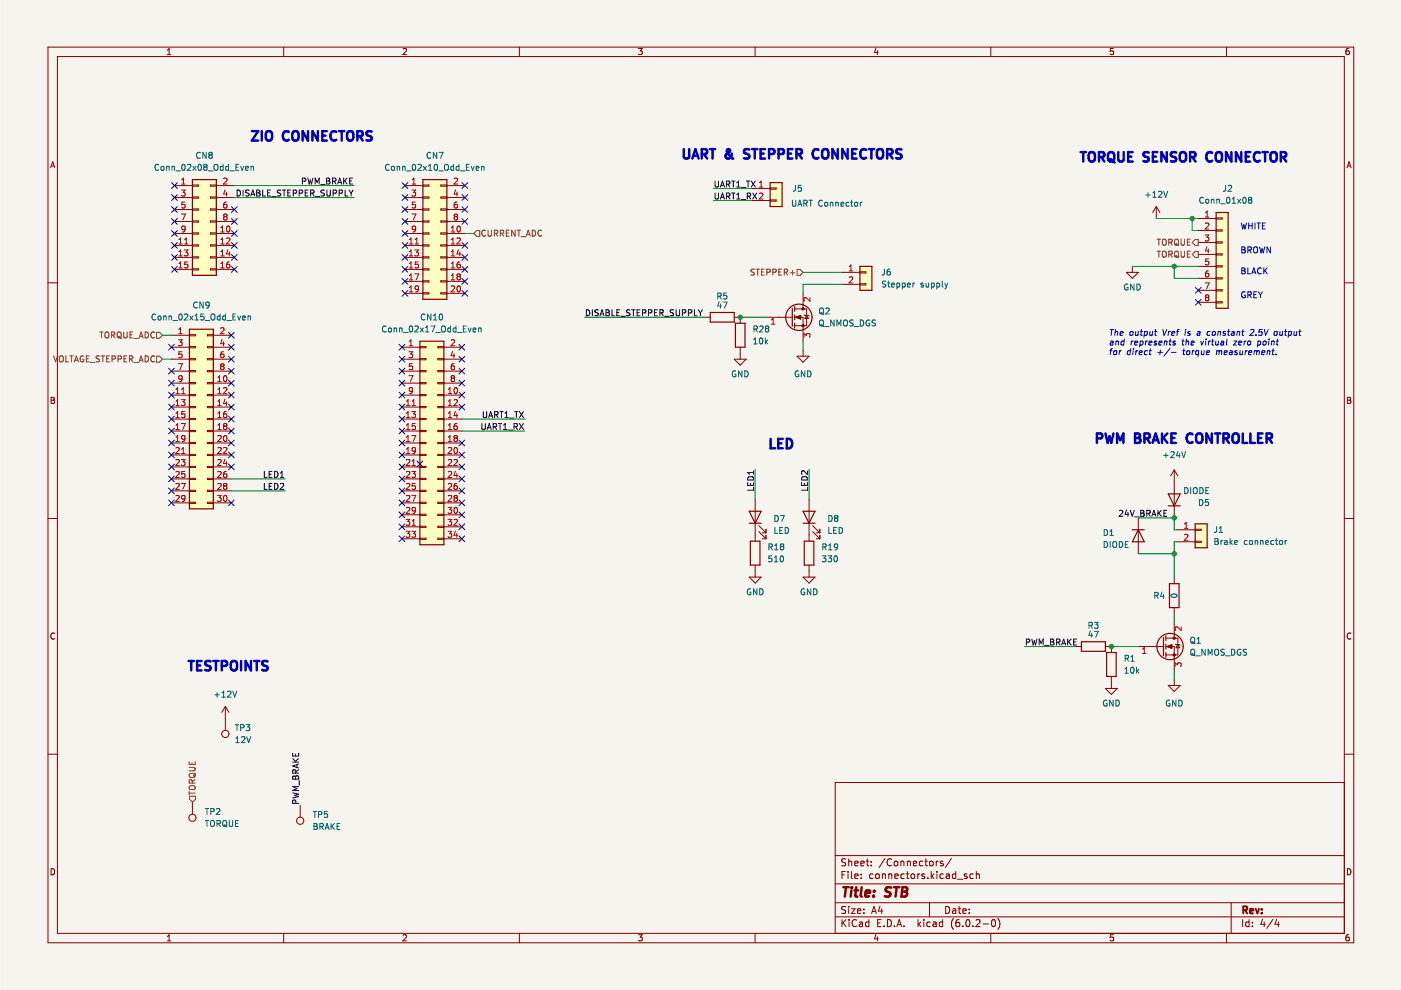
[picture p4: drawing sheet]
<svg xmlns="http://www.w3.org/2000/svg" width="297mm" height="210mm" viewBox="0 0 297 210" stroke-linecap="round" stroke-linejoin="round" font-family="sans-serif">
<path d="M.2 0h296.9v209.9h-296.9z" fill-rule="evenodd" fill="#f5f4ef" stroke="#f5f4ef" stroke-width=".21"/>
<g fill="none" stroke="#840000" stroke-width=".21">
<path d="M10.2 10h276.8v189.9h-276.8zM12.2 12h272.8v185.9h-272.8zM35.5 11.6h.7M35.5 10.7l.4-.4v1.3M60.1 10v2M85.5 10.4l.5-.1 .2 .4-.8 .9h.8M110.1 10v2M135.4 10.3h.8l-.5 .5 .4 .1v.6l-.2 .1-.5-.1M160.1 10v2M185.7 10.2l-.3 .9h.8M186 10.7v.9M210.1 10v2"/>
<path d="M236.1 10.3h-.7v.6l.6-.1 .1 .7-.2 .1-.5-.1M260 10v2M286 10.3h-.4l-.2 .3-.1 .7 .3 .3 .4-.1v-.7h-.4l-.3 .2M10.7 35.6l.5-1.3 .4 1.3M10.9 35.2h.6M37 39.3h3.8M40.8 39.2h1.3v.3h-1.3zM44.6 39.2h1.3v.3h-1.3zM45.9 39.3h3.8M85.9 39.3h3.8M89.7 39.2h1.2v.3h-1.2zM93.5 39.2h1.2v.3h-1.2z"/>
<path d="M94.7 39.3h3.8M159.5 40h3.8M163.3 39.9h1.3v.2h-1.3zM285.6 35.6l.4-1.3 .5 1.3M285.7 35.2h.6M10.2 60h2M37 49.5h3.8M37 52h3.8M37 54.6h3.8M37 57.1h3.8M37 41.9h3.8M37 44.4h3.8"/>
<path d="M37 47h3.8M40.8 41.8h1.3v.2h-1.3zM40.8 44.3h1.3v.3h-1.3zM40.8 46.8h1.3v.3h-1.3zM40.8 49.4h1.3v.2h-1.3zM40.8 51.9h1.3v.3h-1.3zM40.8 54.5h1.3v.2h-1.3zM40.8 57h1.3v.2h-1.3zM44.6 57h1.3v.2h-1.3zM44.6 54.5h1.3v.2h-1.3zM44.6 51.9h1.3v.3h-1.3zM44.6 49.4h1.3v.2h-1.3z"/>
<path d="M44.6 46.8h1.3v.3h-1.3zM44.6 44.3h1.3v.3h-1.3zM44.6 41.8h1.3v.2h-1.3zM45.9 49.5h3.8M45.9 52h3.8M45.9 54.6h3.8M45.9 57.1h3.8M45.9 41.9h3.8M45.9 44.4h3.8M45.9 47h3.8M85.9 49.5h3.8M85.9 52h3.8"/>
<path d="M85.9 54.6h3.8M85.9 57.1h3.8M85.9 59.7h3.8M85.9 41.9h3.8M85.9 44.4h3.8M85.9 47h3.8M89.7 41.8h1.2v.2h-1.2zM89.7 44.3h1.2v.3h-1.2zM89.7 46.8h1.2v.3h-1.2zM89.7 49.4h1.2v.2h-1.2zM89.7 51.9h1.2v.3h-1.2zM89.7 54.5h1.2v.2h-1.2z"/>
<path d="M89.7 57h1.2v.2h-1.2zM89.7 59.5h1.2v.3h-1.2zM93.5 59.5h1.2v.3h-1.2zM93.5 57h1.2v.2h-1.2zM93.5 54.5h1.2v.2h-1.2zM93.5 51.9h1.2v.3h-1.2zM93.5 49.4h1.2v.2h-1.2zM93.5 46.8h1.2v.3h-1.2zM93.5 44.3h1.2v.3h-1.2zM93.5 41.8h1.2v.2h-1.2zM94.7 49.5h3.8M94.7 52h3.8"/>
<path d="M94.7 54.6h3.8M94.7 57.1h3.8M94.7 59.7h3.8M94.7 41.9h3.8M94.7 44.4h3.8M94.7 47h3.8M159.5 42.5h3.8M163.3 42.4h1.3v.2h-1.3zM178.5 57.8h3.8M182.3 57.6h1.3v.3h-1.3zM238.8 57.8h2.5l-1.2 1.2zM240.1 56.5v1.3"/>
<path d="M245.2 43.8l-.8 1.3M245.2 43.8v2.5M245.2 43.8l.7 1.3M254 46.3h3.8M254 48.9h3.8M254 51.4h3.8M254 53.9h3.8M254 56.5h3.8M254 59h3.8M257.8 46.2h1.3v.3h-1.3zM257.8 48.7h1.3v.3h-1.3zM257.8 51.3h1.3v.2h-1.3z"/>
<path d="M257.8 53.8h1.3v.3h-1.3zM257.8 56.4h1.3v.2h-1.3zM257.8 58.9h1.3v.2h-1.3zM285 60h2M36.4 73.6h3.8M36.4 76.2h3.8M36.4 78.7h3.8M36.4 71.1h3.8M40.2 78.6h1.2v.2h-1.2zM40.2 76h1.2v.3h-1.2zM40.2 73.5h1.2v.2h-1.2zM40.2 71h1.2v.2h-1.2z"/>
<path d="M44 78.6h1.2v.2h-1.2zM44 76h1.2v.3h-1.2zM44 73.5h1.2v.2h-1.2zM44 71h1.2v.2h-1.2zM45.2 73.6h3.8M45.2 76.2h3.8M45.2 78.7h3.8M45.2 71.1h3.8M85.2 73.6h3.8M85.2 76.2h3.8M85.2 78.7h3.8M85.9 62.2h3.8"/>
<path d="M89 73.5h1.3v.2h-1.3zM89 76h1.3v.3h-1.3zM89 78.6h1.3v.2h-1.3zM89.7 62.1h1.2v.2h-1.2zM92.8 78.6h1.3v.2h-1.3zM92.8 76h1.3v.3h-1.3zM92.8 73.5h1.3v.2h-1.3zM93.5 62.1h1.2v.2h-1.2zM94.1 73.6h3.8M94.1 76.2h3.8M94.1 78.7h3.8M94.7 62.2h3.8"/>
<path d="M149.3 67.3h1.3M155.7 67.3h1.2v1.2M155.7 76.2h2.5l-1.3 1.2zM156.9 73.6v2.6M162.6 67.3h5.4M168.5 67.3h1.8v5M168.5 65.5h2.5v3.5h-2.5M168.7 67.3l1.1-.4v.8zM169 75.5h2.5l-1.2 1.3zM170.3 62.2v3.3M170.3 74.3v1.2M170.5 66.8l1 .2"/>
<path d="M171 66.9l.4 .6h-.8zM178.5 60.3h3.8M182.3 60.2h1.3v.2h-1.3zM254 61.6h3.8M254 64.1h3.8M257.8 61.4h1.3v.3h-1.3zM257.8 64h1.3v.2h-1.3zM10.8 84.2h.5l.2 .3-.2 .4 .2 .1 .1 .3-.3 .2h-.5zM10.8 84.9h.5M36.4 83.8h3.8M36.4 86.3h3.8M36.4 88.8h3.8"/>
<path d="M36.4 91.4h3.8M36.4 93.9h3.8M36.4 96.5h3.8M36.4 99h3.8M36.4 81.2h3.8M40.2 98.9h1.2v.2h-1.2zM40.2 96.3h1.2v.3h-1.2zM40.2 93.8h1.2v.3h-1.2zM40.2 91.3h1.2v.2h-1.2zM40.2 88.7h1.2v.3h-1.2zM40.2 86.2h1.2v.2h-1.2zM40.2 83.6h1.2v.3h-1.2z"/>
<path d="M40.2 81.1h1.2v.3h-1.2zM44 98.9h1.2v.2h-1.2zM44 96.3h1.2v.3h-1.2zM44 93.8h1.2v.3h-1.2zM44 91.3h1.2v.2h-1.2zM44 88.7h1.2v.3h-1.2zM44 86.2h1.2v.2h-1.2zM44 83.6h1.2v.3h-1.2zM44 81.1h1.2v.3h-1.2zM45.2 83.8h3.8M45.2 86.3h3.8M45.2 88.8h3.8"/>
<path d="M45.2 91.4h3.8M45.2 93.9h3.8M45.2 96.5h3.8M45.2 99h3.8M45.2 81.2h3.8M85.2 83.8h3.8M85.2 86.3h3.8M85.2 88.8h3.8M85.2 91.4h3.8M85.2 93.9h3.8M85.2 96.5h3.8M85.2 99h3.8"/>
<path d="M85.2 81.2h3.8M89 81.1h1.3v.3h-1.3zM89 83.6h1.3v.3h-1.3zM89 86.2h1.3v.2h-1.3zM89 88.7h1.3v.3h-1.3zM89 91.3h1.3v.2h-1.3zM89 93.8h1.3v.3h-1.3zM89 96.3h1.3v.3h-1.3zM89 98.9h1.3v.2h-1.3zM92.8 98.9h1.3v.2h-1.3zM92.8 96.3h1.3v.3h-1.3zM92.8 93.8h1.3v.3h-1.3z"/>
<path d="M92.8 91.3h1.3v.2h-1.3zM92.8 88.7h1.3v.3h-1.3zM92.8 86.2h1.3v.2h-1.3zM92.8 83.6h1.3v.3h-1.3zM92.8 81.1h1.3v.3h-1.3zM94.1 83.8h3.8M94.1 86.3h3.8M94.1 88.8h3.8M94.1 91.4h3.8M94.1 93.9h3.8M94.1 96.5h3.8M94.1 99h3.8"/>
<path d="M94.1 81.2h3.8M249 99.6l-.8 1.3M249 99.6v10.2M249 99.6l.7 1.3M285.7 84.2h.4l.3 .3-.3 .4 .3 .1v.3l-.2 .2h-.5zM285.7 84.9h.4M10.2 109.9h2M36.4 101.5h3.8M36.4 104.1h3.8M36.4 106.6h3.8M40.2 106.5h1.2v.2h-1.2zM40.2 104h1.2v.2h-1.2z"/>
<path d="M40.2 101.4h1.2v.3h-1.2zM44 106.5h1.2v.2h-1.2zM44 104h1.2v.2h-1.2zM44 101.4h1.2v.3h-1.2zM45.2 101.5h3.8M45.2 104.1h3.8M45.2 106.6h3.8M85.2 101.5h3.8M85.2 104.1h3.8M85.2 106.6h3.8M85.2 109.2h3.8M85.2 111.7h3.8"/>
<path d="M85.2 114.2h3.8M89 101.4h1.3v.3h-1.3zM89 104h1.3v.2h-1.3zM89 106.5h1.3v.2h-1.3zM89 109h1.3v.3h-1.3zM89 111.6h1.3v.2h-1.3zM89 114.1h1.3v.3h-1.3zM92.8 114.1h1.3v.3h-1.3zM92.8 111.6h1.3v.2h-1.3zM92.8 109h1.3v.3h-1.3zM92.8 106.5h1.3v.2h-1.3zM92.8 104h1.3v.2h-1.3z"/>
<path d="M92.8 101.4h1.3v.3h-1.3zM94.1 101.5h3.8M94.1 104.1h3.8M94.1 106.6h3.8M94.1 109.2h3.8M94.1 111.7h3.8M94.1 114.2h3.8M160.1 105.9v8.8M160.1 119.8v2.6M160.9 112.7l1.5 1.5M160.9 111.4l1.5 1.6M161.6 114.2h.8"/>
<path d="M161.6 113h.8M162.4 112.2v.8M162.4 113.5v.7M171.5 105.9v8.8M171.5 119.8v2.6M172.3 112.7l1.5 1.5M172.3 111.4l1.5 1.6M173.1 114.2h.7M173.1 113h.7M173.8 112.2v.8M173.8 113.5v.7M241.3 109.8v7.6"/>
<path d="M249.6 112.3h3.8M249.6 114.9h3.8M253.4 112.2h1.3v.3h-1.3zM253.4 114.7h1.3v.3h-1.3zM285 109.9h2M11.6 134.3a.58 .58 0 0 0-.8 .6 .58 .58 0 0 0 .8 .5M158.8 122.4h2.6l-1.3 1.2zM170.3 122.4h2.5l-1.3 1.2zM228 137.1h1.3M234.4 137.1h1.2v1.3M241.3 137.1h5.4M247.2 137.1h1.8v5.1"/>
<path d="M247.2 135.3h2.5v3.6h-2.5M247.4 137.1l1.1-.4v.8zM249 122.5v1.3M249 128.8v1.3M249 132v3.3M249.2 136.6l1 .2M249.7 136.7l.4 .6h-.8zM286.4 134.3a.58 .58 0 0 0-.8 .6 .58 .58 0 0 0 .8 .5M10.2 159.9h2M47.8 149.8v5.1M47.8 149.8l-.8 1.2M47.8 149.8l.7 1.2"/>
<path d="M234.4 146h2.5l-1.3 1.2zM235.6 143.4v2.6M247.7 145.3h2.5l-1.2 1.3zM249 144.1v1.2M285 159.9h2M40.8 170.1v2.5M63.6 170.7v2.6M285 165.9h-107.9v32M10.8 184.2a.66 .66 0 0 1 .8 .6 .66 .66 0 0 1-.8 .7zM35.5 198.6l.4-.4v1.3M35.5 199.5h.7M60.1 197.9v2"/>
<path d="M85.5 198.3l.5-.1 .2 .4-.8 .9h.8M110.1 197.9v2M135.4 198.2h.8l-.5 .5 .4 .1v.6l-.2 .1-.5-.1M160.1 197.9v2M177.1 194.4h107.9M177.1 191.4h107.9M177.1 187.4h107.9M177.1 181.4h107.9M178.5 195v1.5M178.5 185.5h.5M178.7 195.6l.7 .9M179.2 184.8h-.7v1.5"/>
<path d="M179.3 192.2h-.6l-.3 .3 .2 .3 .6 .3v.4l-.2 .2-.6-.1M179.3 182.2l-.6-.1-.3 .3 .2 .3 .6 .3v.4l-.2 .2-.6-.1M179.4 195l-.9 .8M179.8 184.8v.1M179.8 185.3v1M179.9 182.1v1.5M179.9 192.2v.1M179.9 192.7v1M179.9 182.7l.3-.1 .3 .1 .1 .9M180 195v.1M180 195.5v1M180.5 192.7h.8l-.8 1h.8"/>
<path d="M180.5 184.8v1.3l.2 .2M181.2 185.8l.7-.2v-.2l-.5-.1-.2 .2 .1 .7h.6M181.2 183.1l.7-.2v-.2l-.5-.1-.2 .2 .1 .7h.6M181.6 195.1a.71 .71 0 0 0-1 .5 .71 .71 0 0 0 .7 .9l.3-.2M181.8 193.2l.7-.2-.1-.3h-.4l-.2 .2 .1 .7h.5M182.2 195.5h.6l.1 1M182.5 183.1l.7-.2v-.2l-.5-.1-.2 .2 .1 .7h.6M182.6 186.1v.2M182.6 185.4v.1M182.9 195.8l-.5 .1-.2 .2 .2 .4 .5-.1M183.2 193.5v.2M183.2 192.7v.2"/>
<path d="M183.7 182.6h.5M183.9 182.1v1.3l.3 .2M184.2 195.5h-.4l-.3 .3 .2 .6h.5M184.2 195v1.5M184.7 183.4v.2M184.7 182.7v.1M184.8 193.7l.5-1.5 .5 1.5M184.9 193.2h.8M185.1 185.4l-.4-.1-.3 .3 .1 .6h.6M185.7 198.1l-.3 .9h.8M185.8 185.4l.4-.1 .2 .3v.4l-.2 .3-.4-.1-.1-.2zM186 198.6v.9"/>
<path d="M186.1 195.7h.5M186.6 192.1l-.4 1.1h1M186.8 195h-.7v1.5h.7M186.9 192.7v1M187.1 185.4l.2-.1 .4 .1v.9M187.1 185.3v1M187.4 196.3v.2M187.7 182l-1.3 1.9M188.2 195a.76 .76 0 0 1 .8 .7 .76 .76 0 0 1-.8 .8zM188.4 185.4l.3-.1 .3 .1 .1 .9M188.4 185.3v1M189 182.2a.71 .71 0 0 0-1 .5 .71 .71 0 0 0 .7 .9l.3-.2"/>
<path d="M189.7 196.3v.2M189.7 182.7l.2-.1 .4 .1 .1 .6-.2 .2-.3 .1-.2-.2zM189.7 185.8l.7-.2v-.2l-.5-.1-.2 .2 .1 .7h.6M190.2 196.5l.5-1.5 .5 1.5M190.3 196h.7M191 182.7l.2-.1 .4 .1 .1 .9M191 182.6v1M191.7 196.3v.2M191.7 185.4l-.4-.1-.3 .3 .2 .6h.5M192.2 185.3h.5M192.4 182.7l.2-.1 .3 .1 .1 .9M192.4 184.8v1.3l.3 .2"/>
<path d="M192.4 182.6v1M193.2 185.4l.2-.1 .5 .1v.6l-.1 .2-.4 .1-.2-.2zM193.6 183.1l.8-.2-.1-.2-.4-.1-.3 .2 .1 .7h.6M194.6 185.3v1M194.6 195v1.5M194.8 195.9l.4 .6M195 185.3l-.4 .3M195.2 195.5l-.6 .5M195.6 182.7l-.4-.1-.3 .3 .2 .6h.5M195.9 195v.1M195.9 195.5v1M196 185.4l-.4-.1-.2 .2 .1 .2 .5 .2v.3h-.6"/>
<path d="M196.1 182.6h.5M196.3 182.1v1.3l.3 .2M196.7 186.1v.2M197.1 191.4v3M197.1 182.7l.3-.1 .4 .1 .1 .6-.2 .2-.3 .1-.3-.2zM197.2 195.5h-.4l-.3 .3 .1 .6h.6M197.4 184.8v1.5M197.6 185.7l.4 .6M197.9 195.5h.5l.1 1M198 185.3l-.6 .6M198.5 195.8l-.5 .1-.2 .2 .2 .4 .5-.1M198.5 182.6v1"/>
<path d="M198.6 184.8v.1M198.6 185.3v1M198.9 182.6l-.4 .3M199.9 195.5h-.5l-.3 .3 .2 .6h.6M199.9 195v1.5M199.9 182.7l-.3-.1-.2 .2v.2l.5 .2v.3h-.5M200 185.4l-.4-.1-.3 .3 .1 .6h.6M200.5 192.2a.76 .76 0 0 1 .9 .7 .76 .76 0 0 1-.9 .8zM200.6 185.4h.6l.1 .9M201.3 185.6l-.5 .1-.2 .2 .2 .4 .5-.1M201.7 182l-1.3 1.9M202 192.7h.6v1"/>
<path d="M202.1 194.8a1.72 1.72 0 0 0 0 2.2M202.6 193l-.5 .1-.2 .2 .2 .4 .5-.1M202.6 184.8v1.5M202.6 185.4l-.4-.1-.3 .3 .2 .6h.5M203 186.4h1.1M203.1 192.7h.6M203.4 192.2v1.3l.3 .2M203.4 195h-.5a1.01 1.01 0 0 0 0 1.5l.5-.2 .1-.5-.3-.3-.4 .1-.2 .2M204.1 193.2l.8-.2-.1-.3h-.4l-.3 .2 .1 .7h.6M204.1 196.3v.2M204.9 195.1l.2-.1a.8 .8 0 0 1 .6 .7 .8 .8 0 0 1-.6 .8l-.3-.6zM205 185.4l-.4-.1-.2 .2 .1 .2 .5 .2v.3h-.6"/>
<path d="M205.5 193.5v.2M205.5 192.7v.2M206.3 196.3v.2M206.4 185.4l-.5-.1-.3 .3 .2 .6h.6M206.9 195.1l.6-.1 .3 .4-.9 1.1h.9M207 185.4l.2-.1 .4 .1v.9M207 184.8v1.5M208.4 195.9h1.2M210.1 197.9v2M210.4 195.1l.2-.1a.8 .8 0 0 1 .5 .7 .8 .8 0 0 1-.5 .8l-.4-.6zM211.6 194.8a1.72 1.72 0 0 1 0 2.2M236.1 198.2h-.7v.6l.6-.1 .1 .7-.2 .1-.5-.1"/>
<path d="M260 197.9v2M261 191.4v6.5M263.5 195v1.5M264.8 195.5h-.4l-.3 .3 .2 .6h.5M264.8 195v1.5M265.5 196.3v.2M265.5 195.5v.2M267.7 194.9l-.4 1.1h1M268 195.5v1M269.9 194.9l-1.3 1.9M270.7 194.9l-.4 1.1h.9M271 195.5v1"/>
<path d="M285.7 184.2a.66 .66 0 0 1 .7 .6 .66 .66 0 0 1-.7 .7zM286 198.2h-.4l-.2 .3-.1 .7 .3 .3 .4-.1v-.7h-.4l-.3 .2"/>
<circle cx="47.8" cy="155.6" r=".76"/>
<circle cx="40.8" cy="173.4" r=".76"/>
<circle cx="63.6" cy="174" r=".76"/>
</g>
<path d="M263.6 193l.7-.1 .1-.2v-.4l-.8-.1v1.5M263.9 193l.5 .7M265 193.2l.7-.2v-.3h-.5l-.2 .2 .1 .7h.6M266.2 192.7l.4 1 .3-1M267.5 193.5v.2M267.5 192.7v.2" fill="none" stroke="#840000" stroke-width=".39"/>
<g fill="none" stroke="#840000" stroke-width=".52">
<path d="M178.8 188.1h1.1M179.4 188.1l-.3 2M180.5 188.8l-.1 1.3M180.6 188.1v.2M181.2 188.8h.7M181.6 188.1l-.3 1.7 .1 .2 .4 .1M182.7 188.1l-.2 1.7 .2 .3M183.5 189.4l1-.2-.1-.3-.5-.1-.4 .3v.9h.8M185.2 189.9v.2M185.4 188.9l-.1 .2M189 188.2a.85 .85 0 0 0-1.1 .1l-.1 .6 .9 .4v.6a.85 .85 0 0 1-1.1 .1M189.6 188.1h1.1"/>
<path d="M190.1 188.1l-.2 2M191.2 189.1h.7M191.4 188.1h.6l.3 .2v.4l-.4 .4 .3 .1a.58 .58 0 0 1-.3 .9h-.8z"/>
</g>
<g fill="#ffffc2" stroke="#ffffc2" stroke-width=".25">
<path d="M253.4 111.1h2.5v5h-2.5z" fill-rule="evenodd"/>
<path d="M257.8 45.1h2.6v20.3h-2.6z" fill-rule="evenodd"/>
<path d="M89 72.3h5.1v43.2h-5.1z" fill-rule="evenodd"/>
<path d="M89.7 38.1h5v25.4h-5z" fill-rule="evenodd"/>
<path d="M40.8 38.1h5.1v20.3h-5.1z" fill-rule="evenodd"/>
<path d="M163.3 38.7h2.5v5.1h-2.5z" fill-rule="evenodd"/>
<path d="M40.2 69.8h5v38.1h-5z" fill-rule="evenodd"/>
<path d="M182.3 56.5h2.6v5.1h-2.6z" fill-rule="evenodd"/>
</g>
<g fill="none" stroke="#840000" stroke-width=".25">
<path d="M40.8 38.1h5.1v20.3h-5.1zM89.7 38.1h5v25.4h-5zM163.3 38.7h2.5v5.1h-2.5zM182.3 56.5h2.6v5.1h-2.6zM257.8 45.1h2.6v20.3h-2.6zM40.2 69.8h5v38.1h-5zM89 72.3h5.1v43.2h-5.1zM150.6 66.3h5.1v2h-5.1zM155.9 68.5h2.1v5.1h-2.1zM168 65.4v3.8M168.5 65v1M168.5 66.8v1"/>
<path d="M168.5 68.5v1.1M158.8 110.9h2.6M158.8 108.4h2.6l-1.3 2.5zM159.1 114.7h2v5.1h-2zM170.3 110.9h2.5M170.3 108.4h2.5l-1.3 2.5zM170.5 114.7h2v5.1h-2zM240.1 112.3h2.5M241.3 112.3l1.3 2.6h-2.5zM247.7 107.3h2.5M247.7 104.7h2.5l-1.2 2.6zM253.4 111.1h2.5v5h-2.5z"/>
<path d="M229.3 136.1h5.1v2h-5.1zM234.6 138.4h2v5h-2zM246.7 135.2v3.8M247.2 134.8v1M247.2 136.6v1M247.2 138.4v1M247.9 123.8h2.1v5h-2.1z"/>
<circle cx="169.4" cy="67.3" r="2.79"/>
<circle cx="248.1" cy="137.1" r="2.79"/>
</g>
<g fill="none" stroke="#a90000" stroke-width=".21">
<path d="M38.5 39h.8M38.5 38.1l.4-.3v1.2M47.4 37.9l.5-.1 .2 .3-.7 .9h.7M87.4 39h.7M87.4 38.1l.4-.3v1.2M96.3 37.9l.5-.1 .2 .3-.8 .9h.8M161 39.7h.7M161 38.8l.4-.4v1.3M37.9 51.7h.8M37.9 54.3h.8M37.9 56.8h.8M37.9 50.8l.4-.3v1.2"/>
<path d="M37.9 53.4l.4-.4v1.3M37.9 55.9l.4-.4v1.3M38.5 40.3h.8l-.5 .5 .4 .1v.5l-.2 .2-.5-.2M38.5 45.4h.8l-.5 1.2M39.1 53h.8l-.5 .5 .4 .1v.5l-.2 .2-.5-.2M39.1 51.7h.8M39.1 50.8l.4-.3v1.2M39.2 42.8h-.6l-.1 .6h.6l.1 .6-.2 .1-.5-.1M39.3 48.5l-.3 .2-.3-.1-.1-.6 .4-.1 .3 .3-.1 .7-.2 .2-.3 .1M39.8 55.5h-.6l-.1 .6h.6l.1 .6-.2 .1-.5-.1M46.8 49.2h.7M46.8 51.7h.7"/>
<path d="M46.8 54.3h.7M46.8 56.8h.7M46.8 48.3l.4-.4v1.3M46.8 50.8l.4-.3v1.2M46.8 53.4l.4-.4v1.3M46.8 55.9l.4-.4v1.3M47.7 45.9l-.3-.2 .3-.3h.2l.2 .2-.2 .3M47.7 45.9h.2M47.7 45.9l-.3 .3v.2l.3 .2h.2l.2-.2v-.2l-.2-.3M47.7 40.2l-.3 .9h.8M48 50.6l.5-.1 .2 .3-.7 .9h.7M48 42.8l-.3 .1-.2 .2-.1 .8 .3 .2 .4-.1-.1-.6-.3-.1-.3 .3"/>
<path d="M48 40.7v.9M48.1 48l.2-.1a.68 .68 0 0 1 .5 .7 .68 .68 0 0 1-.5 .6l-.3-.5zM48.3 52.9l-.3 .9h.8M48.6 55.5l-.3 .1-.2 .2-.1 .8 .3 .2 .4-.1-.1-.6-.3-.1-.3 .3M48.6 53.4v.9M86.8 50.8l.4-.3v1.2M86.8 53.4l.4-.4v1.3M86.8 55.9l.4-.4v1.3M86.8 58.4l.4-.3v1.2M86.8 51.7h.7M86.8 54.3h.7M86.8 56.8h.7"/>
<path d="M86.8 59.3h.7M87.3 40.3h.8l-.4 .5 .4 .1v.5l-.2 .2-.6-.2M87.3 45.4h.9l-.6 1.2M87.9 53h.8l-.4 .5 .4 .1v.5l-.2 .2-.6-.2M87.9 58.1h.9l-.6 1.2M88 51.7h.7M88 50.8l.4-.3v1.2M88.1 42.8h-.6l-.1 .6h.6l.1 .6-.2 .1-.5-.1M88.1 48.5l-.2 .2-.4-.1v-.6l.4-.1 .2 .3v.7l-.2 .2-.4 .1M88.7 55.5h-.6l-.1 .6h.6l.1 .6-.2 .1-.5-.1M95.7 49.2h.7M95.7 48.3l.3-.4v1.3"/>
<path d="M95.7 50.8l.3-.3v1.2M95.7 53.4l.3-.4v1.3M95.7 55.9l.3-.4v1.3M95.7 58.4l.3-.3v1.2M95.7 51.7h.7M95.7 54.3h.7M95.7 56.8h.7M95.7 59.3h.7M96.5 45.9l-.2-.2 .2-.3h.4l.1 .2-.2 .3M96.5 45.9l-.2 .3v.2l.2 .2h.4l.1-.2-.1-.4-.1-.1M96.5 45.9h.3M96.6 40.2l-.3 .9h.8"/>
<path d="M96.9 42.8l-.4 .1-.2 .2v.8l.2 .2 .4-.1v-.6l-.4-.1-.2 .3M96.9 50.6l.5-.1 .2 .3-.8 .9h.8M96.9 40.7v.9M97 48l.2-.1a.68 .68 0 0 1 .4 .7 .68 .68 0 0 1-.4 .6l-.3-.5zM97.1 58.6l-.2-.2 .2-.3h.3l.2 .2-.2 .3M97.1 58.6l-.2 .3v.3l.2 .1h.3l.2-.2v-.2l-.2-.3M97.1 58.6h.3M97.2 52.9l-.3 .9h.8M97.5 55.5l-.4 .1-.2 .2v.8l.2 .2 .5-.1-.1-.6-.4-.1-.2 .3M97.5 53.4v.9M161 41.1l.5-.2 .2 .4-.7 .9h.7M180.1 57.4h.7"/>
<path d="M180.1 58.8l.4-.1 .3 .4-.8 .9h.8M180.1 56.5l.3-.3v1.2M255.5 49.8h.8l-.4 .5 .3 .1v.6l-.1 .1-.6-.1M255.5 60h.9l-.6 1.2M255.6 46h.7M255.6 45.1l.3-.4v1.3M255.6 47.4l.5-.1 .2 .3-.8 1h.8M255.9 52.3l-.3 .9h.8M256.2 57.4l-.4 .1-.2 .2v.8l.2 .2 .4-.1v-.6l-.4-.1-.2 .3M256.2 52.8v.8M256.2 54.9h-.6v.6l.6-.1v.6l-.1 .2-.5-.2M37.8 72h.8l-.4 .5 .4 .1v.6l-.2 .1-.6-.1"/>
<path d="M37.8 77.1h.9l-.6 1.3M37.9 69.9l.4-.4v1.3M37.9 70.8h.7M38.6 74.6h-.6l-.1 .6 .6-.1 .1 .6-.2 .1-.5-.1M46.8 69.6l.5-.1 .2 .4-.8 .9h.8M47 77.7l-.2-.3 .2-.3 .4 .1 .1 .2-.2 .3M47 77.7l-.2 .2v.2l.2 .3 .4-.1 .1-.2-.1-.3-.1-.1M47 77.7h.3M47.1 72l-.3 .9h.8M47.4 74.6h-.4l-.2 .3v.7l.2 .2 .4-.1v-.6h-.4l-.2 .2M47.4 72.5v.8M47.5 79.8l.2-.2a.68 .68 0 0 1 .4 .7 .68 .68 0 0 1-.4 .6l-.3-.5z"/>
<path d="M86.7 74.6h.8l-.4 .5 .3 .1v.5l-.2 .1-.5-.1M86.7 79.6h.8l-.5 1.3M86.8 73.3h.7M86.8 72.4l.3-.4v1.3M86.8 61l.4-.4v1.3M86.8 61.9h.7M87.4 77.1h-.6v.6h.6v.6l-.2 .1-.4-.1M88.7 61.2l-.2 .2-.4-.1v-.6l.4-.1 .2 .3v.7l-.2 .2-.4 .1M95.6 72.2l.5-.2 .3 .4-.8 .9h.8M95.7 60.7l.5-.1 .2 .4-.8 .9h.8M96 74.5l-.4 .9h.8M96.3 75v.8"/>
<path d="M96.3 77.1l-.4 .1-.2 .2-.1 .7 .3 .3 .4-.1v-.6l-.4-.1-.3 .2M97 60.7l.2-.1a.68 .68 0 0 1 .4 .6 .68 .68 0 0 1-.4 .7l-.3-.5zM163.6 68.7h.7M163.6 67.8l.3-.3v1.2M170.5 71.5v-.8l.4 .4 .2-.3h.5l.1 .2-.1 .5M171.7 63.1v.8l-.9-.8-.3 .2 .1 .5M255.8 63.1l-.2-.3 .2-.3 .4 .1 .1 .2-.2 .3M255.8 63.1l-.2 .2v.2l.2 .3 .4-.1 .1-.2-.1-.3-.1-.1M255.8 63.1h.3M37.3 83.5h.7M37.3 86h.7M37.3 88.5h.7"/>
<path d="M37.3 91.1h.7M37.3 93.6h.7M37.3 95l.5-.1 .2 .3-.8 1h.8M37.3 97.5l.5-.1 .2 .4-.8 .9h.8M37.3 82.6l.4-.4v1.3M37.3 85.1l.4-.4v1.3M37.3 87.6l.4-.3v1.2M37.3 90.2l.4-.4v1.3M37.3 92.7l.4-.4v1.3M38.4 84.7h.8l-.4 .5 .4 .1v.6l-.2 .1-.6-.1M38.4 89.8h.9l-.6 1.3M38.4 97.4h.8l-.4 .5 .4 .1v.6l-.2 .1-.6-.1"/>
<path d="M38.5 83.5h.7M38.5 96.2h.7M38.5 82.6l.4-.4v1.3M38.5 95.2l.4-.3v1.3M38.6 80.2l-.2 .2h-.4v-.6l.4-.2 .2 .3v.7l-.2 .3h-.4M39.2 87.3h-.6l-.1 .6 .6-.1 .1 .6-.2 .1-.5-.1M39.2 100h-.6l-.1 .6 .6-.1 .1 .6-.2 .1-.5-.1M39.2 92.9l-.2 .2h-.4v-.6l.4-.2 .2 .3v.7l-.2 .3h-.4M46.2 83.5h.7M46.2 86h.7M46.2 88.5h.7M46.2 91.1h.7"/>
<path d="M46.2 92.5l.5-.2 .2 .4-.8 .9h.8M46.2 95l.5-.1 .2 .3-.8 1h.8M46.2 97.5l.5-.1 .2 .4-.8 .9h.8M46.2 80.9h.7M46.2 80l.3-.4v1.3M46.2 82.6l.3-.4v1.3M46.2 85.1l.3-.4v1.3M46.2 87.6l.3-.3v1.2M46.2 90.2l.3-.4v1.3M47.4 82.3l.5-.1 .2 .4-.8 .9h.8M47.4 95l.5-.1 .2 .3-.8 1h.8M47.5 92.5l.2-.2a.68 .68 0 0 1 .4 .7 .68 .68 0 0 1-.4 .6l-.3-.5z"/>
<path d="M47.6 90.3l-.2 .3v.4l.2 .1h.3l.2-.3v-.2l-.2-.3M47.6 90.3l-.2-.2 .2-.3h.3l.2 .2-.2 .3M47.6 90.3h.3M47.7 84.7l-.3 .9h.8M47.7 97.4l-.3 .9h.8M48 87.3h-.4l-.2 .3v.7l.2 .2 .5-.1-.1-.6-.4-.1-.2 .3M48 100h-.4l-.2 .3v.7l.2 .2 .5-.1-.1-.6-.4-.1-.2 .3M48 85.1v.9M48 97.8v.9M86.2 86h.7M86.2 85.1l.3-.4v1.3M86.2 87.6l.3-.3v1.2"/>
<path d="M86.2 90.2l.3-.4v1.3M86.2 92.7l.3-.4v1.3M86.2 95.2l.3-.3v1.3M86.2 88.5h.7M86.2 91.1h.7M86.2 93.6h.7M86.2 97.5l.4-.1 .3 .4-.8 .9h.8M86.2 96.2h.7M87.3 87.3h.8l-.4 .4 .3 .2v.5l-.1 .1-.6-.1M87.3 100h.8l-.4 .4 .3 .2v.5l-.1 .1-.6-.1M87.3 92.3h.9l-.6 1.3M87.4 86h.7"/>
<path d="M87.4 85.1l.3-.4v1.3M87.4 97.8l.3-.4v1.3M87.4 98.7h.7M87.5 82.7l-.3 .3-.3-.1-.1-.6 .4-.1 .3 .2-.1 .8-.2 .2-.3 .1M88 89.8h-.6v.6l.6-.1v.7l-.1 .1-.5-.1M88.1 95.4l-.2 .3-.4-.1-.1-.6 .5-.1 .2 .2-.1 .7-.1 .3-.4 .1M95 83.5h.8M95 82.6l.4-.4v1.3M95 85.1l.4-.4v1.3M95 87.6l.4-.3v1.2M95 90.2l.4-.4v1.3M95 92.7l.4-.4v1.3"/>
<path d="M95 86h.8M95 88.5h.8M95 91.1h.8M95 93.6h.8M95 95l.5-.1 .3 .3-.8 1h.8M95 97.5l.5-.1 .3 .4-.8 .9h.8M95.9 80.2l-.3-.2 .3-.4 .4 .1 .1 .2-.3 .3M95.9 80.2l-.3 .2v.3l.3 .2h.2l.3-.2-.1-.4-.2-.1M95.9 80.2h.2M96.3 84.8l.4-.1 .3 .4-.8 .9h.8M96.3 97.5l.4-.1 .3 .4-.8 .9h.8M96.4 82.3l.2-.1a.68 .68 0 0 1 .4 .6 .68 .68 0 0 1-.4 .7l-.3-.5z"/>
<path d="M96.4 95l.2-.1a.68 .68 0 0 1 .4 .6 .68 .68 0 0 1-.4 .7l-.3-.5zM96.5 92.9l-.2-.3 .2-.3h.2l.3 .3-.3 .3M96.5 92.9l-.2 .2v.4l.2 .1h.2l.3-.2-.1-.4-.2-.1M96.5 92.9h.2M96.6 87.2l-.3 .9h.7M96.6 99.9l-.3 .9h.7M96.9 89.8l-.4 .1-.2 .2v.7l.2 .3 .4-.1v-.7h-.4l-.2 .2M96.9 87.7v.8M37.3 100.1l.5-.1 .2 .3-.8 .9h.8M37.3 102.6l.5-.1 .2 .4-.8 .9h.8M37.3 105.2l.5-.2 .2 .4-.8 .9h.8M38.4 102.5h.9l-.6 1.3"/>
<path d="M39.2 105.6l-.2 .2h-.4v-.6l.4-.2 .2 .3v.7l-.2 .2-.4 .1M46.1 105h.8l-.4 .5 .3 .1v.6l-.1 .1-.6-.1M46.2 100.1l.5-.1 .2 .3-.8 .9h.8M46.2 102.6l.5-.1 .2 .4-.8 .9h.8M47.5 105.2l.2-.2a.68 .68 0 0 1 .4 .7 .68 .68 0 0 1-.4 .6l-.3-.5zM47.6 103l-.2-.2 .2-.3h.3l.2 .2-.2 .3M47.6 103l-.2 .3v.3l.2 .2h.3l.2-.3v-.2l-.2-.3M47.6 103h.3M86.1 110.1h.8l-.4 .5 .3 .1v.6l-.2 .1-.5-.1M86.1 112.7h.8l-.4 .4 .3 .2v.5l-.2 .1-.5-.1M86.2 102.6l.4-.1 .3 .4-.8 .9h.8M86.2 100.1l.4-.1 .3 .3-.8 .9h.8"/>
<path d="M86.2 105.2l.4-.2 .3 .4-.8 .9h.8M86.2 107.7l.4-.1 .3 .3-.8 .9h.8M87.3 112.7h.8l-.4 .4 .3 .2v.5l-.1 .1-.6-.1M87.3 105h.9l-.6 1.3M87.4 110.5l.3-.4v1.3M87.4 111.4h.7M88 102.5h-.6v.6l.6-.1v.6l-.1 .2-.5-.2M88.1 108.1l-.2 .3-.4-.1-.1-.6 .5-.1 .2 .2-.1 .7-.1 .3h-.4M95 107.6h.8l-.5 .5 .4 .1v.5l-.2 .1-.5-.1M95 110.1h.8l-.5 .5 .4 .1v.6l-.2 .1-.5-.1M95 112.7h.8l-.5 .4 .4 .2v.5l-.2 .1-.5-.1M95 102.6l.5-.1 .3 .4-.8 .9h.8"/>
<path d="M95 100.1l.5-.1 .3 .3-.8 .9h.8M95 105.2l.5-.2 .3 .4-.8 .9h.8M96.3 110.2l.4-.1 .3 .4-.8 .9h.8M96.4 107.7l.2-.1a.68 .68 0 0 1 .4 .6 .68 .68 0 0 1-.4 .6l-.3-.4zM96.5 105.6l-.2-.3 .2-.3h.2l.3 .3-.3 .3M96.5 105.6l-.2 .2v.4l.2 .1h.2l.3-.2-.1-.4-.2-.1M96.5 105.6h.2M96.6 112.6l-.3 .9h.7M96.9 102.5l-.4 .1-.2 .2v.7l.2 .3 .4-.2v-.6h-.4l-.2 .2M96.9 100.4v.8M96.9 113.1v.8M251.1 112h.8"/>
<path d="M251.1 111.1l.4-.4v1.3M251.1 113.4l.5-.1 .3 .3-.8 1h.8M242.3 138.5h.7M242.3 137.6l.3-.3v1.2M250.4 132.9v.8l-.9-.8-.3 .3 .1 .4M249.2 141.3v-.8l.4 .4 .2-.3h.5l.1 .2-.1 .5"/>
</g>
<g fill="none" stroke="#006464" stroke-width=".21">
<path d="M33.6 35a.56 .56 0 0 0-.8 .5 .56 .56 0 0 0 .8 .5M34.2 35.4l.2-.1 .3 .1v.7l-.5-.1zM35.3 35.4l.5-.1 .1 .8M35.3 35.3v.8M36.5 35.4l.5-.1v.8M36.5 35.3v.8M37.3 36.2h1M38.7 35l.1-.2a.68 .68 0 0 1 .5 .7 .68 .68 0 0 1-.5 .6l-.3-.5zM39.7 35l.5-.2 .3 .4-.8 .9h.8M40.9 35.3l.7 .8M41.6 35.3l-.7 .8M42.1 35l.2-.2a.68 .68 0 0 1 .4 .7 .68 .68 0 0 1-.4 .6l-.3-.5z"/>
<path d="M42.5 32.4a.56 .56 0 0 0-.8 .5 .56 .56 0 0 0 .8 .6M43.4 35.4l-.2-.3 .2-.3h.3l.2 .3-.2 .3M43.4 35.4l-.2 .2v.4l.2 .1h.3l.2-.2-.1-.4-.1-.1M43.4 35.4h.3M43.7 32.3v1.3l-.7-1.3v1.3M44.2 36.2h.9M44.5 32.8l-.2 .3v.2l.2 .3 .4-.1 .1-.2-.1-.3-.1-.2M44.5 32.8l-.2-.2 .2-.3h.3l.2 .2-.2 .3M44.5 32.8h.3M45.4 35l.3-.2a.43 .43 0 0 1 .5 .5v.4a.42 .42 0 0 1-.4 .4 .42 .42 0 0 1-.4-.4zM47.3 35.3h-.4l-.2 .2 .1 .6h.5M47.3 34.8v1.3"/>
<path d="M48.4 35.3h-.3l-.3 .2 .2 .6h.4M48.4 34.8v1.3M48.7 36.2h1M50 35.4h.4M50.6 34.8h-.6v1.3h.6M51 35.3l.3 .8 .3-.8M52.1 35.7l.6-.1-.1-.3h-.3l-.2 .1v.7h.5M53.2 35.4l.5-.1 .1 .8M53.2 35.3v.8M82.5 35a.56 .56 0 0 0-.8 .5 .56 .56 0 0 0 .8 .5M83 35.4l.2-.1 .4 .1-.1 .7-.5-.1zM84.2 35.4l.5-.1v.8"/>
<path d="M84.2 35.3v.8M85.3 35.4l.5-.1 .1 .8M85.3 35.3v.8M86.2 36.2h1M87.5 35l.2-.2a.68 .68 0 0 1 .4 .7 .68 .68 0 0 1-.4 .6l-.3-.5zM88.6 35l.5-.2 .2 .4-.8 .9h.8M89.8 35.3l.6 .8M90.4 35.3l-.6 .8M90.8 36.1h.8M90.8 35.2l.4-.4v1.3M91.3 32.4a.56 .56 0 0 0-.8 .5 .56 .56 0 0 0 .8 .6M92.2 35l.2-.2a.68 .68 0 0 1 .4 .7 .68 .68 0 0 1-.4 .6l-.3-.5z"/>
<path d="M92.6 32.3v1.3l-.7-1.3v1.3M93 36.2h1M93.1 32.3h.8l-.5 1.3M94.3 35l.2-.2a.43 .43 0 0 1 .6 .5v.4a.42 .42 0 0 1-.4 .4 .42 .42 0 0 1-.5-.4zM96.2 35.3h-.4l-.2 .2 .1 .6h.5M96.2 34.8v1.3M97.3 35.3h-.4l-.2 .2 .1 .6h.5M97.3 34.8v1.3M97.6 36.2h1M98.9 35.4h.4M99.5 34.8h-.6v1.3h.6M99.9 35.3l.3 .8 .3-.8"/>
<path d="M100.9 35.7l.6-.1v-.3h-.4l-.2 .1 .1 .7h.5M102.1 35.4l.5-.1v.8M102.1 35.3v.8M168.7 39.3l-.1 1.1-.4 .2M169.9 39.3h-.6l-.1 .6 .6-.1 .1 .6-.2 .2-.5-.2M259.9 39.3l-.1 1.1-.4 .2M260.4 39.4l.5-.1 .2 .3-.8 1h.8M168 42.5v1l.3 .2h.2l.2-.2v-1M169.2 43.7l.4-1.2 .4 1.2M169.3 43.4h.6M170.4 43.1h.6l.1-.5-.7-.1v1.2M170.7 43.1l.5 .6"/>
<path d="M171.5 42.5h.7M171.9 42.5v1.2M174.4 42.6a.56 .56 0 0 0-.8 .5 .56 .56 0 0 0 .8 .5M175 42.9h.3l.2 .2v.4l-.2 .2-.5-.2zM176 43l.5-.1 .1 .8M176 42.9v.8M177.2 43l.5-.1v.8M177.2 42.9v.8M178.3 43.3l.6-.1-.1-.3h-.3l-.2 .2v.6h.5M180 42.9h-.4l-.2 .2 .1 .6h.5M180.3 42.9h.5M180.5 42.5v1l.3 .2"/>
<path d="M181.3 42.9h.3l.3 .2v.4l-.3 .2-.4-.2zM182.4 42.9v.8M182.8 42.9l-.4 .2M187.5 57.1l-.1 1-.4 .2M187.8 59.7h-.7v.4l.6 .2 .1 .3-.2 .3-.5-.1M188.4 59.6v1.1l.3 .2M188.7 57.1h-.4l-.2 .3v.7l.2 .2 .4-.1v-.6l-.4-.1-.2 .3M199.8 59.6v1.1l.2 .2M242.9 41.3h1M243.4 40.9v.9M244.4 41.8h.8M244.4 40.9l.4-.3v1.2"/>
<path d="M245.6 40.7l.5-.1 .3 .3-.8 .9h.8M246.7 40.6l.4 1.2 .5-1.2M255.1 41.9a.56 .56 0 0 0-.7 .6 .56 .56 0 0 0 .7 .5M255.7 42.3l.4-.1 .2 .3v.4l-.2 .2-.5-.2zM256.8 42.4l.5-.1 .1 .8M256.8 42.2v.9M258 42.2v.9M258 42.4l.5-.1v.8M258.8 43.2h1M260.2 41.9l.1-.1a.68 .68 0 0 1 .5 .7 .68 .68 0 0 1-.5 .6l-.3-.5zM261.2 43.1h.8M261.2 42.2l.4-.4v1.3"/>
<path d="M262.4 42.2l.7 .9M263.1 42.2l-.7 .9M263.6 41.9l.2-.1a.68 .68 0 0 1 .4 .7 .68 .68 0 0 1-.4 .6l-.3-.5zM264.9 42.4l-.2-.3 .2-.3 .4 .1 .1 .2-.2 .3M264.9 42.4l-.2 .2v.3l.2 .2 .4-.1 .1-.1v-.3l-.2-.2M264.9 42.4h.3M33 66.7a.56 .56 0 0 0-.8 .5 .56 .56 0 0 0 .8 .5M33.5 67.1l.2-.1 .4 .1-.1 .7-.5-.1zM34.7 67.1h.5v.7M34.7 67v.8M35.8 67.1h.5l.1 .7M35.8 67v.8"/>
<path d="M36.7 68h1M38 66.7l.2-.1a.68 .68 0 0 1 .4 .6 .68 .68 0 0 1-.4 .6l-.3-.4zM39.1 66.7l.5-.1 .2 .3-.8 .9h.8M40.3 67l.6 .8M40.9 67l-.6 .8M41.3 67.8h.8M41.3 66.9l.4-.3v1.2M41.8 64.2a.56 .56 0 0 0-.8 .5 .56 .56 0 0 0 .8 .5M43.1 64v1.3l-.7-1.3v1.3M43.2 66.6h-.6l-.1 .6 .7-.1v.6l-.2 .1-.5-.1M43.5 68h1M44.4 64.6l-.3 .2h-.3l-.1-.6 .4-.2 .3 .3-.1 .7-.2 .2-.3 .1"/>
<path d="M44.8 66.8l.2-.2a.43 .43 0 0 1 .6 .4v.4a.42 .42 0 0 1-.5 .5 .42 .42 0 0 1-.4-.5zM46.7 67.1l-.4-.1-.2 .2 .1 .6h.5M46.7 66.6v1.2M47.8 67.1l-.4-.1-.2 .2 .1 .6h.5M47.8 66.6v1.2M48.1 68h1M49.4 67.2h.4M50 66.6h-.6v1.2h.6M50.4 67l.3 .8 .3-.8M51.4 67.4l.6-.1v-.2l-.4-.1-.2 .2 .1 .6h.5M52.6 67.1h.5v.7M52.6 67v.8"/>
<path d="M81.9 69.2a.56 .56 0 0 0-.8 .5 .56 .56 0 0 0 .8 .6M82.4 69.7l.2-.2 .4 .2-.1 .6h-.5zM83.6 69.7l.4-.1 .1 .8M83.6 69.5v.9M84.7 69.7l.5-.1 .1 .8M84.7 69.5v.9M85.6 70.5h.9M86.9 69.2l.2-.1a.68 .68 0 0 1 .4 .6 .68 .68 0 0 1-.4 .7l-.3-.5zM88 69.2l.5-.1 .2 .4-.8 .9h.8M89.1 69.5l.7 .9M89.8 69.5l-.7 .9M90.1 66.7a.56 .56 0 0 0-.8 .5 .56 .56 0 0 0 .8 .5"/>
<path d="M90.2 70.4h.7M90.2 69.5l.4-.4v1.3M91.4 69.1h.8l-.5 1.3M91.4 66.6v1.2l-.8-1.2v1.2M91.9 67.8h.7M91.9 66.9l.4-.3v1.2M92.4 70.5h1M93.2 66.7l.2-.1a.68 .68 0 0 1 .5 .6 .68 .68 0 0 1-.5 .6l-.3-.4zM93.7 69.3l.2-.2a.43 .43 0 0 1 .5 .4v.5a.42 .42 0 0 1-.4 .4 .42 .42 0 0 1-.4-.4zM95.5 69.6l-.3-.1-.3 .3 .1 .5h.5M95.5 69.1v1.3M96.7 69.6l-.4-.1-.2 .3 .1 .5h.5"/>
<path d="M96.7 69.1v1.3M97 70.5h.9M98.2 69.7h.5M98.9 69.1h-.7v1.3h.7M99.3 69.5l.3 .9 .3-.9M100.3 70l.6-.2-.1-.2-.3-.1-.2 .2 .1 .6h.4M101.5 69.7l.4-.1 .1 .8M101.5 69.5v.9M152.2 62.8l.6-.1 .1-.4-.7-.2v1.3M152.5 64l-.3 .9h.7M152.5 62.8l.4 .6M152.8 64.5v.8"/>
<path d="M153.3 64h.9l-.6 1.3M154.1 62.1h-.6l-.1 .6h.6l.1 .6-.2 .1-.5-.1M156 78.7a.58 .58 0 0 0-.8 .6 .58 .58 0 0 0 .8 .5v-.4h-.2M157.3 78.6v1.3l-.7-1.3v1.3M157.9 78.6a.64 .64 0 0 1 .7 .7 .64 .64 0 0 1-.7 .6zM159.8 72.9h.7M159.8 72l.4-.3v1.2M159.9 69.8l.6-.1v-.5l-.6-.1v1.3M160.2 69.8l.4 .6M161.1 69.2l.4-.1 .3 .4-.8 .9h.8M161.1 71.8l.2-.1a.68 .68 0 0 1 .4 .6 .68 .68 0 0 1-.4 .6l-.3-.5zM162.3 71.7v1.2"/>
<path d="M162.4 72.4l.4 .5M162.5 69.7l-.2-.3 .2-.3h.3l.2 .3-.2 .3M162.5 69.7l-.2 .2v.4l.2 .1h.3l.2-.3v-.2l-.2-.2M162.5 69.7h.3M162.8 72.1l-.5 .5M169.3 78.7a.58 .58 0 0 0-.7 .6 .58 .58 0 0 0 .8 .5v-.4h-.3M170.6 78.6v1.3l-.7-1.3v1.3M171.2 78.6a.64 .64 0 0 1 .8 .7 .64 .64 0 0 1-.8 .6zM173.8 65.5l.3-.2a.43 .43 0 0 1 .5 .4v.5a.42 .42 0 0 1-.4 .4 .42 .42 0 0 1-.4-.4zM173.9 67.9l.2-.1a.43 .43 0 0 1 .5 .5v.4a.42 .42 0 0 1-.4 .4 .42 .42 0 0 1-.4-.4zM174 68.8l.7 .4M174 66.3l.7 .4"/>
<path d="M174.8 69.2h1M175.1 65.4l.5-.1 .2 .4-.8 .9h.8M176.8 67.8v1.3l-.7-1.3v1.3M177.4 69.1v-1.3l.5 1 .4-1v1.3M178.9 68l.2-.2a.43 .43 0 0 1 .6 .5v.4a.42 .42 0 0 1-.4 .4 .42 .42 0 0 1-.5-.4zM180.9 67.9l-.7 .1v.3l.6 .3 .1 .3-.3 .2h-.4M181.1 69.2h1M182.4 67.8a.64 .64 0 0 1 .7 .7 .64 .64 0 0 1-.7 .6zM184.3 67.9a.58 .58 0 0 0-.7 .6 .58 .58 0 0 0 .8 .5v-.4h-.2M185.6 67.9l-.7 .1v.3l.6 .3 .1 .3-.2 .2h-.5M188.2 60h.5M189 60.4l.6-.1v-.2l-.4-.1-.2 .2 .1 .6h.5"/>
<path d="M190.2 60.1l.3-.1 .3 .3-.1 .5h-.5M190.2 60v1.3M191.3 60.1l.4-.1 .2 .3-.1 .5h-.5M191.3 60v1.3M192.4 60.4l.6-.1-.1-.2-.3-.1-.2 .2 .1 .6h.4M193.6 60v.9M193.9 60l-.3 .3M195.7 60.1l-.3-.1-.2 .2 .1 .2 .4 .1v.3h-.5M196.3 60l.1 .8 .5-.1M196.9 60v.9M197.5 60.1l.3-.1 .3 .3-.1 .5h-.5M197.5 60v1.3"/>
<path d="M198.6 60.1l.4-.1 .2 .3-.1 .5h-.5M198.6 60v1.3M200.3 60l.3 .9M200.6 60.9l-.3 .4M200.9 60l-.3 .9M239.1 60.3a.58 .58 0 0 0-.7 .6 .58 .58 0 0 0 .8 .5v-.4h-.3M240.4 60.2v1.3l-.7-1.3v1.3M241 60.2a.64 .64 0 0 1 .8 .7 .64 .64 0 0 1-.8 .6zM246.7 96.6h1M247.2 96.1v.9M248.2 95.9l.5-.1 .3 .3-.8 .9h.8M249.7 95.7l-.3 .9h.8"/>
<path d="M250 96.2v.8M250.5 95.8l.5 1.2 .4-1.2M163 116l.6-.1 .1-.5-.7-.1v1.3M163.3 116l.5 .6M163.6 117.9h-.6v.6l.6-.1v.6l-.1 .1-.5-.1M164.2 119.1h.7M164.2 118.2l.3-.3v1.2M164.2 115.7l.4-.4v1.3M164.2 116.6h.8M164.3 109.3a.64 .64 0 0 1 .7 .6 .64 .64 0 0 1-.7 .7zM164.3 111.8v1.3h.6M165.3 112.4h.5"/>
<path d="M165.4 109.3h.9l-.5 1.3M165.5 118l.2-.1a.68 .68 0 0 1 .4 .6 .68 .68 0 0 1-.4 .6l-.3-.5zM165.7 115.9l-.3-.3 .3-.3h.2l.3 .3-.3 .3M165.7 115.9l-.3 .2 .1 .4 .2 .1h.2l.3-.3-.1-.3-.2-.1M165.7 115.9h.2M165.9 111.8h-.6v1.3h.6M166.5 111.8a.64 .64 0 0 1 .7 .7 .64 .64 0 0 1-.7 .6zM174.3 117.9h.8l-.4 .4 .4 .2v.5l-.2 .1-.6-.1M174.5 116l.6-.1v-.5l-.6-.1v1.3M174.8 116l.4 .6M175.5 117.9h.8l-.4 .4 .4 .2v.5l-.2 .1-.6-.1M175.7 115.7l.3-.4v1.3"/>
<path d="M175.7 116.6h.7M175.7 109.3a.64 .64 0 0 1 .8 .6 .64 .64 0 0 1-.8 .7zM175.7 111.8v1.3h.6M176.8 112.4h.4M176.9 118l.2-.1a.68 .68 0 0 1 .5 .6 .68 .68 0 0 1-.5 .6l-.3-.5zM177.2 109.8l-.3 .3v.2l.3 .3h.2l.3-.3-.1-.3-.2-.2M177.2 109.8l-.3-.2 .3-.3h.3l.2 .2-.3 .3M177.2 109.8h.2M177.4 111.8h-.6v1.3h.6M177.6 115.9l-.2 .2-.4-.1-.1-.6 .5-.1 .2 .3-.1 .7-.1 .2-.4 .1M177.9 111.8a.64 .64 0 0 1 .7 .7 .64 .64 0 0 1-.7 .6zM234.1 112.3a.64 .64 0 0 1 .7 .6 .64 .64 0 0 1-.7 .6z"/>
<path d="M234.1 114.8a.64 .64 0 0 1 .7 .6 .64 .64 0 0 1-.7 .7zM235.3 113.5h.7M235.3 112.6l.4-.3v1.2M235.4 114.8v1.3M236 115l.2-.2a.43 .43 0 0 1 .6 .4v.5a.42 .42 0 0 1-.5 .4 .42 .42 0 0 1-.4-.4zM237.3 114.8a.64 .64 0 0 1 .7 .6 .64 .64 0 0 1-.7 .7zM238.6 115.4h.4M239.2 114.8h-.6v1.3h.6M251.2 103.4a.64 .64 0 0 1 .7 .6 .64 .64 0 0 1-.7 .7zM252.4 103.4v1.3M253.1 103.6l.2-.2a.43 .43 0 0 1 .5 .4v.4a.42 .42 0 0 1-.4 .5 .42 .42 0 0 1-.4-.5zM254.3 105.9a.64 .64 0 0 1 .8 .7 .64 .64 0 0 1-.8 .6z"/>
<path d="M254.4 103.4a.64 .64 0 0 1 .7 .6 .64 .64 0 0 1-.7 .7zM255.7 104h.4M256.2 105.9h-.6l-.1 .6h.6l.1 .6-.2 .1-.5-.1M256.3 103.4h-.6v1.3h.6M257.6 114.2h.4l.3 .2-.3 .4 .3 .1v.3l-.2 .2h-.5zM257.6 114.8h.4M258 111.6l-.1 1.1-.4 .2M258.5 112.9h.7M258.5 112l.4-.4v1.3M258.9 114.6v.8M259.2 114.6l-.3 .2M259.6 114.7h.5l.1 .7"/>
<path d="M260.2 114.9l-.6 .2 .2 .3h.4M260.8 114.2v1.2M260.9 115l.4 .4M261.3 114.6l-.5 .5M261.8 115l.6-.1-.1-.2-.4-.1-.1 .2v.6h.5M264.4 114.7l-.3-.1-.3 .2 .1 .6h.5M265 114.7l.3-.1 .3 .2v.4l-.3 .2-.4-.2zM266.1 114.7h.5l.1 .7M266.1 114.6v.8M267.3 114.7h.4l.1 .7M267.3 114.6v.8M268.4 115l.6-.1-.1-.2-.4-.1-.1 .2v.6h.5"/>
<path d="M270 114.7l-.3-.1-.3 .2 .2 .6h.4M270.4 114.6h.5M270.6 114.2v1.1l.3 .1M271.4 114.7l.3-.1 .2 .2v.4l-.2 .2-.4-.2zM272.5 114.6v.8M272.8 114.6l-.3 .2M159.1 124.9a.58 .58 0 0 0-.7 .6 .58 .58 0 0 0 .8 .5v-.4h-.2M160.5 124.8v1.3l-.8-1.3v1.3M161.1 124.8a.64 .64 0 0 1 .7 .7 .64 .64 0 0 1-.7 .6zM170.6 124.9a.58 .58 0 0 0-.8 .6 .58 .58 0 0 0 .8 .5v-.4h-.2M171.9 124.8v1.3l-.7-1.3v1.3M172.5 124.8a.64 .64 0 0 1 .7 .7 .64 .64 0 0 1-.7 .6z"/>
<path d="M230.9 132.6l.6-.1 .1-.4-.7-.2v1.3M231.2 133.8l-.3 .9h.7M231.2 132.6l.4 .6M231.5 134.3v.8M232 133.8h.9l-.6 1.3M232 131.9h.8l-.4 .5 .4 .1v.6l-.2 .1-.6-.1M238.6 139.6l.6-.1v-.5l-.6-.1v1.3M238.9 139.6l.4 .6M239.8 139.3l.3-.4v1.3M244.9 126.3l.6-.1v-.5l-.6-.1v1.3M245.2 126.3l.4 .6M246.4 125.5l-.3 .9h.7"/>
<path d="M246.7 126v.9M248.4 126.1a.61 .61 0 0 1 .7-.2 .61 .61 0 0 1 .4 .6 .75 .75 0 0 1-1.2-.3zM252.5 135.3l.3-.2a.43 .43 0 0 1 .5 .4v.5a.42 .42 0 0 1-.4 .4 .42 .42 0 0 1-.4-.4zM252.5 137.8l.3-.1a.43 .43 0 0 1 .5 .4v.4a.42 .42 0 0 1-.4 .4 .42 .42 0 0 1-.4-.4zM252.7 138.6l.7 .4M252.7 136.1l.7 .4M253.5 139h1M253.8 136.4h.7M253.8 135.5l.3-.4v1.3M255.5 137.7v1.2l-.7-1.2v1.2M256.1 138.9v-1.2l.5 .9 .4-.9v1.2M257.6 137.8l.2-.1a.43 .43 0 0 1 .6 .4v.4a.42 .42 0 0 1-.4 .4 .42 .42 0 0 1-.5-.4z"/>
<path d="M259.6 137.7l-.7 .1v.3l.6 .3 .1 .3-.3 .2h-.4M259.8 139h1M261.1 137.7a.64 .64 0 0 1 .7 .6 .64 .64 0 0 1-.7 .6zM263 137.7a.58 .58 0 0 0-.7 .6 .58 .58 0 0 0 .8 .5v-.4h-.2M264.3 137.7l-.7 .1v.3l.6 .3 .1 .3-.2 .2h-.5M45.5 147.3h1M46 146.8v1M47.1 147.8h.7M47.1 146.9l.3-.4v1.3M48.3 146.7l.4-.2 .3 .4-.8 .9h.8M49.3 146.5l.5 1.3 .4-1.3M49.9 153.6h.7"/>
<path d="M50 157.5h.7M50 156.5l.4-.3v1.3M50.2 153.6v1.3M51 154.3h.6l.1-.5-.7-.2v1.3M51.2 156.3l.5-.1 .2 .3-.7 1h.7M52.2 153.6h.8l-.5 .5 .4 .2v.5l-.2 .1-.5-.1M52.3 156.2l.4 1.3 .4-1.3M234.7 148.5a.58 .58 0 0 0-.8 .6 .58 .58 0 0 0 .8 .5v-.4h-.2M236 148.4v1.3l-.7-1.3v1.3M236.6 148.4a.64 .64 0 0 1 .7 .7 .64 .64 0 0 1-.7 .6zM238.5 142.7h.7M238.5 141.8l.4-.3v1.2"/>
<path d="M239.8 140.2h.7M239.8 141.6l.2-.1a.68 .68 0 0 1 .4 .6 .68 .68 0 0 1-.4 .6l-.3-.5zM241 141.5v1.2M241.1 142.2l.4 .5M241.5 141.9l-.5 .5M248 148.5a.58 .58 0 0 0-.7 .6 .58 .58 0 0 0 .8 .5v-.4h-.3M249.3 148.4v1.3l-.7-1.3v1.3M249.9 148.4a.64 .64 0 0 1 .8 .7 .64 .64 0 0 1-.8 .6zM43.5 171.4h.8M43.5 174h.8M43.9 171.4v1.3M43.9 174v1.2"/>
<path d="M44.7 172.1l.6-.1v-.5l-.6-.1v1.3M44.7 174.1l.2-.1a.43 .43 0 0 1 .6 .4v.4a.42 .42 0 0 1-.5 .4 .42 .42 0 0 1-.4-.4zM45.9 171.5l.5-.1 .2 .4-.8 .9h.8M46 174.6h.6l.1-.5-.7-.1v1.2M46.3 174.6l.4 .6M47.3 174.1l.2-.1a.43 .43 0 0 1 .6 .4v.4a.42 .42 0 0 1-.5 .4 .42 .42 0 0 1-.4-.4zM47.5 174.9l.6 .4M48.6 174v1l.3 .2h.2l.2-.2v-1M49.9 174.6h.5M50.5 174h-.6v1.2h.6M66.4 172.1h.7M66.6 174.6h.4l.2 .2-.2 .4 .2 .1 .1 .3-.3 .3h-.4z"/>
<path d="M66.6 175.2h.4M66.7 172.1v1.2M67.5 172.7h.6l.1-.5-.7-.1v1.2M67.8 175.3l.6-.1 .1-.5-.7-.1v1.3M68.1 175.3l.5 .6M68.9 175.9l.4-1.3 .5 1.3M69 175.5h.6M69.4 172.1h-.6l-.1 .6 .6-.1 .1 .6-.2 .1-.5-.1M70.2 174.6v1.3M70.4 175.1l.5 .8M70.9 174.6l-.7 .7M71.5 175.2h.4"/>
<path d="M72.1 174.6h-.6v1.3h.6"/>
</g>
<g fill="#840000" stroke="#840000" stroke-width=".21">
<path d="M247.4 137.1l1.1-.4v.8z"/>
<path d="M168.7 67.3l1.1-.4v.8z"/>
<circle cx="249" cy="138.9" r=".25"/>
<circle cx="249" cy="135.3" r=".25"/>
<circle cx="170.3" cy="69" r=".25"/>
<circle cx="170.3" cy="65.5" r=".25"/>
</g>
<g fill="none" stroke="#725600" stroke-width=".21">
<path d="M101.1 48.9h.6v1.2h-.6l-.6-.6zM102.9 48.9a.56 .56 0 0 0-.8 .5 .56 .56 0 0 0 .8 .6M103.5 48.8v1l.2 .3h.3l.2-.3v-1M104.8 49.5l.6-.1 .1-.5-.7-.1v1.3M105.1 49.5l.4 .6M106.1 49.5l.6-.1v-.5l-.6-.1v1.3M106.4 49.5l.4 .6M107.3 49.4h.5M107.9 48.8h-.6v1.3h.6M109.2 48.8v1.3l-.7-1.3v1.3M109.6 48.8h.8M110 48.8v1.3"/>
<path d="M110.5 50.2h1M111.6 50.1l.4-1.3 .4 1.3M111.7 49.7h.6M112.8 48.8a.64 .64 0 0 1 .8 .6 .64 .64 0 0 1-.8 .7zM114.8 48.9a.56 .56 0 0 0-.8 .5 .56 .56 0 0 0 .8 .6M159.9 57.1l-.6 .1v.3l.5 .3 .1 .3-.2 .2h-.5M160.3 57.1h.7M160.7 57.1v1.2M161.4 57.7h.5M162 57.1h-.6v1.2h.6M162.6 57.7h.6l.1-.5-.7-.1v1.2M163.9 57.7h.6v-.5l-.6-.1v1.2"/>
<path d="M165.1 57.7h.5M165.7 57.1h-.6v1.2h.6M166.3 57.7h.6v-.5l-.6-.1v1.2M166.6 57.7l.4 .6M167.5 57.8h1M168 57.4v.9M169 57.1h.6l.7 .7-.7 .6h-.6zM245.3 50.7h.8M245.3 53.2h.8M245.7 50.7v1.3M245.7 53.2v1.3M246.5 50.9l.2-.2a.43 .43 0 0 1 .6 .4v.5a.42 .42 0 0 1-.5 .4 .42 .42 0 0 1-.4-.4z"/>
<path d="M246.6 53.3l.1-.1a.43 .43 0 0 1 .6 .5v.4a.42 .42 0 0 1-.5 .4 .42 .42 0 0 1-.4-.4zM247.8 51.4l.6-.1 .1-.5-.7-.1v1.3M247.8 53.9h.6l.1-.5-.7-.2v1.3M248.1 51.4l.4 .6M248.1 53.9l.4 .6M249.1 50.9l.2-.2a.43 .43 0 0 1 .6 .4v.5a.42 .42 0 0 1-.5 .4 .42 .42 0 0 1-.4-.4zM249.1 53.4l.2-.2a.43 .43 0 0 1 .6 .5v.4a.42 .42 0 0 1-.5 .4 .42 .42 0 0 1-.4-.4zM249.3 51.7l.6 .4M249.3 54.2l.6 .4M250.4 50.7v1l.3 .3 .3-.1 .1-.2v-1M250.4 53.2v1.1l.3 .2h.3l.1-.2v-1.1M251.7 51.3h.5"/>
<path d="M251.7 53.9h.5M252.3 50.7h-.6v1.3h.6M252.3 53.2h-.6v1.3h.6M252.8 53.9l.6-.6h.6v1.3h-.6zM253.4 50.8h.6v1.2h-.6l-.6-.6zM11.4 75.5l.4 1.2 .4-1.2M12.8 75.5h.1a.43 .43 0 0 1 .5 .4v.4a.42 .42 0 0 1-.4 .4 .42 .42 0 0 1-.4-.4zM14 75.5v1.2h.6M14.8 75.5h.7M15.2 75.5v1.2M15.8 76.7l.4-1.2 .4 1.2M15.9 76.4h.6"/>
<path d="M17.7 75.5a.58 .58 0 0 0-.7 .6 .58 .58 0 0 0 .8 .5v-.4h-.3M18.3 76.1h.4M18.9 75.5h-.6v1.2h.6M19.2 76.9h.9M21.1 75.5h-.5l-.2 .2 .1 .3 .5 .2v.4l-.6 .1M21.2 70.4h.7M21.5 75.5h.7M21.5 70.4v1.3M21.8 75.5v1.2M22.3 70.6l.2-.2a.43 .43 0 0 1 .6 .4v.4a.42 .42 0 0 1-.4 .5 .42 .42 0 0 1-.5-.5zM22.6 76.1h.4M23.2 75.5h-.6v1.2h.6"/>
<path d="M23.6 71h.6l.1-.5-.7-.1v1.3M23.8 76.1h.6v-.5l-.6-.1v1.2M23.9 71l.5 .7M24.9 70.6l.2-.2a.43 .43 0 0 1 .6 .4v.4a.42 .42 0 0 1-.4 .5 .42 .42 0 0 1-.5-.5zM25 76.1h.6l.1-.5-.7-.1v1.2M25.1 71.4l.6 .4M26.2 70.4v1l.3 .3 .3-.1 .2-.2v-1M26.3 76.1h.4M26.9 75.5h-.6v1.2h.6M27.4 76.1h.6l.1-.5-.7-.1v1.2M27.6 71h.4M27.7 76.1l.5 .6"/>
<path d="M28.2 70.4h-.6v1.3h.6M28.4 76.9h1M28.4 71.8h1M29.5 76.7l.4-1.2 .4 1.2M29.5 71.7l.4-1.3 .4 1.3M29.6 76.4h.6M29.6 71.3h.6M30.8 75.5a.64 .64 0 0 1 .7 .6 .64 .64 0 0 1-.7 .6zM30.8 70.4a.64 .64 0 0 1 .7 .6 .64 .64 0 0 1-.7 .7zM32.8 75.6a.56 .56 0 0 0-.8 .5 .56 .56 0 0 0 .8 .5M32.8 70.5a.56 .56 0 0 0-.8 .5 .56 .56 0 0 0 .8 .5M33.2 75.5h.6l.7 .7-.7 .6h-.6z"/>
<path d="M33.2 70.4h.6l.7 .7-.7 .6h-.6zM40.1 161.5v.6h1.3v-.6M40.1 167.8v.7M40.1 168.1h1.3M40.1 162.7h1l.3 .3v.2l-.3 .2h-1M40.2 164.2l.7-.2a.42 .42 0 0 1 .5 .4 .42 .42 0 0 1-.5 .4h-.4a.42 .42 0 0 1-.4-.2 .42 .42 0 0 1 .1-.4zM40.2 168.8h1.2v.6l-.6 .7-.6-.7zM40.3 166.6h.6a.42 .42 0 0 1 .5 .4 .42 .42 0 0 1-.5 .4h-.4a.43 .43 0 0 1-.4-.3 .43 .43 0 0 1 .2-.5zM40.7 161.7v.4M40.8 166l-.1-.6h-.5l-.1 .6h1.3M41.4 165.3l-.6 .4M41.5 163.9l-.4 .7"/>
</g>
<g fill="none" stroke="#0f0f0f" stroke-width=".21">
<path d="M64.1 38.4h.6l.1-.5-.7-.1v1.2M65.3 37.8l.3 1.2 .2-.9 .2 .9 .3-1.2M66.8 39v-1.2l.5 .9 .4-.9v1.2M68 39.1h.9M69.2 38.4h.5M69.2 37.8h.5l.2 .2-.2 .4 .2 .1 .1 .3-.3 .2h-.5zM70.5 38.4h.6l.1-.5-.7-.1v1.2M70.8 38.4l.4 .6M71.6 39l.4-1.2 .4 1.2M71.7 38.7h.6M72.9 37.8v1.2M73.1 38.3l.5 .7"/>
<path d="M73.6 37.8l-.7 .7M74.1 38.4h.5M74.7 37.8h-.6v1.2h.6M151.6 38.4v1l.2 .3 .4-.1 .1-.2v-1M152.8 39.7l.4-1.3 .4 1.3M152.9 39.3h.6M154 39.1l.6-.1 .1-.5-.7-.1v1.3M154.3 39.1l.4 .6M155.1 38.4h.7M155.5 38.4v1.3M156.2 39.7h.7M156.2 38.8l.4-.4v1.3"/>
<path d="M157.2 39.8h.9M158.3 38.4h.7M158.6 38.4v1.3M159.3 38.4l.8 1.3M160.1 38.4l-.8 1.3M50.3 40.3a.64 .64 0 0 1 .7 .6 .64 .64 0 0 1-.7 .7zM51.5 40.3v1.3M52.8 40.4h-.7v.4l.6 .2 .1 .3-.2 .3-.5-.1M53.2 41.6l.4-1.3 .4 1.3M53.3 41.2h.6M54.4 40.9h.5M54.4 40.3h.5l.2 .2-.2 .4 .2 .1 .1 .3-.3 .3h-.5z"/>
<path d="M55.7 40.3v1.3h.6M56.7 40.9h.5M57.3 40.3h-.6v1.3h.6M57.6 41.7h.9M59.5 40.4l-.5-.1-.2 .2 .1 .3 .6 .3v.3l-.7 .1M59.9 40.3h.7M60.2 40.3v1.3M61 40.9h.4M61.6 40.3h-.6v1.3h.6M62.2 41l.6-.1v-.5l-.6-.1v1.3M63.4 41l.6-.1 .1-.5-.7-.1v1.3M64.7 40.9h.4"/>
<path d="M65.3 40.3h-.6v1.3h.6M65.9 41l.6-.1v-.5l-.6-.1v1.3M66.2 41l.4 .6M66.8 41.7h1M68.8 40.4h-.7v.4l.5 .2 .2 .3-.3 .3-.5-.1M69.3 40.3v1l.2 .3h.3l.2-.3v-1M70.6 41l.6-.1 .1-.5-.7-.1v1.3M71.9 41l.6-.1 .1-.5-.7-.1v1.3M73.2 40.3v1.3h.6M74 40.3l.4 .7M74.4 41v.6M74.9 40.3l-.5 .7"/>
<path d="M151.6 40.9v1.1l.2 .2 .4-.1 .1-.1v-1.1M152.8 42.2l.4-1.3 .4 1.3M152.9 41.8h.6M154 41.6l.6-.1 .1-.4-.7-.2v1.3M154.3 41.6l.4 .6M155.1 40.9h.7M155.5 40.9v1.3M156.2 41.3l.4-.4v1.3M156.2 42.2h.7M157.2 42.3h.9M158.4 41.6l.6-.1 .1-.4-.7-.2v1.3M158.7 41.6l.5 .6"/>
<path d="M159.6 40.9l.8 1.3M160.4 40.9l-.8 1.3M124.3 65.7a.64 .64 0 0 1 .7 .6 .64 .64 0 0 1-.7 .6zM125.6 65.7v1.2M126.9 65.7h-.5l-.3 .2 .2 .3 .5 .3v.3l-.7 .1M127.2 66.9l.4-1.2 .5 1.2M127.3 66.6h.6M128.5 65.7h.4l.3 .2-.3 .4 .3 .1v.3l-.2 .2h-.5zM128.5 66.3h.4M129.8 65.7v1.2h.6M130.8 66.3h.4M131.4 65.7h-.6v1.2h.6"/>
<path d="M131.6 67.1h1M133.6 65.7l-.7 .1v.4l.5 .2 .2 .3-.3 .2h-.5M133.9 65.7h.8M134.3 65.7v1.2M135.1 66.3h.4M135.7 65.7h-.6v1.2h.6M136.2 66.3h.6l.1-.5-.7-.1v1.2M137.5 66.3h.6l.1-.5-.7-.1v1.2M138.8 66.3h.4M139.4 65.7h-.6v1.2h.6M139.9 66.3h.6l.1-.5-.7-.1v1.2M140.2 66.3l.4 .6"/>
<path d="M140.9 67.1h.9M142.8 65.7h-.5l-.2 .2 .1 .3 .6 .3v.3l-.7 .1M143.4 65.7v1l.2 .2h.2l.3-.2v-1M144.7 66.3h.6l.1-.5-.7-.1v1.2M146 66.3h.6v-.5l-.6-.1v1.2M147.2 65.7v1.2h.6M148.1 65.7l.4 .6M148.5 66.3v.6M148.9 65.7l-.4 .6M56 100v1.2h.6M57.7 100h-.6v1.2h.6M58.2 100a.64 .64 0 0 1 .7 .6 .64 .64 0 0 1-.7 .6z"/>
<path d="M102.2 89.8v1l.2 .3h.2l.3-.3v-1M102.5 87.3v1l.2 .2h.2l.3-.2v-1M103.3 91.1l.4-1.3 .5 1.3M103.4 90.7h.6M103.6 88.5l.4-1.2 .5 1.2M103.7 88.2h.6M104.6 90.5l.6-.1v-.5l-.6-.1v1.3M104.9 90.5l.4 .6M104.9 87.9h.6v-.5l-.6-.1v1.2M105.2 87.9l.4 .6M105.7 89.8h.7M106 87.3h.7"/>
<path d="M106 89.8v1.3M106.3 87.3v1.2M106.8 91.1h.7M106.8 90.2l.3-.4v1.3M107.1 88.5h.7M107.1 87.6l.3-.3v1.2M107.7 91.2h1M108 88.6h1M109 90.5l.6-.1 .1-.5-.7-.1v1.3M109.1 87.3h.7M109.3 90.5l.4 .6M109.5 87.3v1.2"/>
<path d="M110.1 89.8l.9 1.3M110.1 87.3l.9 1.2M111 89.8l-.9 1.3M111 87.3l-.9 1.2M159.8 99.8v.8M171.2 99.8v.8l-.9-.8-.4 .3 .2 .5M56 102.5v1.3h.6M57.1 100.6h.4M57.1 103.1h.4M57.7 102.5h-.6v1.3h.6M58.2 102.5a.64 .64 0 0 1 .7 .6 .64 .64 0 0 1-.7 .7zM59.4 101.2h.7"/>
<path d="M59.4 102.6l.5-.1 .2 .4-.7 .9h.7M59.4 100.3l.4-.3v1.2M158.5 102.3v.6h1.3v-.6M158.7 101.2a.66 .66 0 0 1 .8-.1 .66 .66 0 0 1 .3 .7h-1.3zM159.1 102.5v.4M159.8 103.3v.6h-1.3M159.8 100.2h-1.3l.4 .4M169.9 102.3v.6h1.3v-.6M170.1 101.2a.66 .66 0 0 1 .8-.1 .66 .66 0 0 1 .3 .7h-1.3zM170.5 102.5v.4M171.2 103.3v.6h-1.3M237.3 108.3l.5-.1 .3 .4-.8 .9h.8"/>
<path d="M238.8 108.1l-.3 .9h.8M239.1 108.6v.9M239.6 108.2l.5 1.3 .4-1.3M240.6 109.6h1M241.9 108.2h.4l.2 .2-.2 .4 .2 .1 .1 .3-.2 .3h-.5zM241.9 108.8h.4M243.1 108.9l.6-.1 .1-.5-.7-.1v1.3M243.4 108.9l.5 .6M244.2 109.5l.5-1.3 .4 1.3M244.3 109.1h.7M245.5 108.2v1.3M245.7 108.7l.5 .8"/>
<path d="M246.2 108.2l-.7 .7M246.8 108.8h.4M247.4 108.2h-.6v1.3h.6M217.6 136.2l.6-.1 .1-.5-.7-.1v1.3M218.8 135.5l.3 1.3 .2-.9 .2 .9 .3-1.3M220.3 136.8v-1.3l.5 .9 .4-.9v1.3M221.5 136.9h.9M222.7 135.5h.5l.2 .2-.2 .4 .2 .1 .1 .3-.3 .3h-.5zM222.7 136.1h.5M224 136.2l.6-.1 .1-.5-.7-.1v1.3M224.3 136.2l.4 .6M225.1 136.8l.4-1.3 .5 1.3"/>
<path d="M225.2 136.4h.6M226.4 135.5v1.3M226.6 136l.5 .8M227.1 135.5l-.7 .7M227.6 136.1h.5M228.2 135.5h-.6v1.3h.6M62.1 159.7v.6h1.2v-.6M62.7 159.9v.4M62.1 168.1l1.2 .3-.9 .2 .9 .3-1.2 .3M62.1 161.6h1.2M62.1 160.8l.7 .8M62.2 164.6l.2-.1 .3 .3 .2-.3h.3l.1 .7h-1.2z"/>
<path d="M62.7 164.8v.4M62.7 170.3v-.6h-.5l-.1 .6h1.2M62.7 163.9v-.6h-.5l-.1 .6h1.2M63 162.1v.6M63.3 166.8h-1.2l.9 .4-.9 .4h1.2M63.3 163.2l-.6 .4M63.3 162l-1.2 .4 1.2 .4M63.3 160.8l-.7 .6M63.4 165.5v1"/>
</g>
<g fill="none" stroke="#0000c2" stroke-width=".52">
<path d="M53.4 27.8h1.3l-1.3 2h1.3M55.5 27.8v2M56.4 28.1a.67 .67 0 0 1 .8-.3 .67 .67 0 0 1 .5 .7v.6a.67 .67 0 0 1-.7 .7 .67 .67 0 0 1-.6-.7zM61.2 28a.8 .8 0 0 0-1 0 .8 .8 0 0 0-.2 .9 .75 .75 0 0 0 .4 .8 .75 .75 0 0 0 .8-.1M62.1 28.1a.67 .67 0 0 1 .7-.3 .67 .67 0 0 1 .5 .7v.6a.67 .67 0 0 1-.7 .7 .67 .67 0 0 1-.6-.7zM65.3 27.8v2l-1.1-2v2M67.4 27.8v2l-1.1-2v2M68.3 28.8h.7M69.3 27.8h-1v2h1M71.3 28a.8 .8 0 0 0-1 0 .8 .8 0 0 0-.2 .9 .75 .75 0 0 0 .3 .8 .75 .75 0 0 0 .9-.1M71.9 27.8h1.1M72.4 27.8v2"/>
<path d="M73.7 28.1a.67 .67 0 0 1 .7-.3 .67 .67 0 0 1 .5 .7v.6a.67 .67 0 0 1-.7 .7 .67 .67 0 0 1-.6-.7zM75.8 28.9l.9-.1 .2-.3-.1-.5-.3-.2h-.7v2M76.2 28.9l.7 .9M78.8 27.9l-.7-.1-.3 .2v.6l.8 .3 .2 .5-.4 .4-.7-.1M145 31.6v1.6l.4 .4 .5-.1 .2-.3v-1.6M146.8 33.6l.7-2 .6 2M147 33h.9M148.8 32.7l.9-.1 .2-.3-.1-.5-.3-.2h-.7v2M149.3 32.7l.6 .9M150.5 31.6h1.1M151.1 31.6v2M155.2 32.6l-.1 .4-.3 .4a.54 .54 0 0 1-.8 .1 .54 .54 0 0 1 0-.8l.8-.7-.3-.4-.3 .1a.75 .75 0 0 0 .2 1 1.42 1.42 0 0 0 1.1 .9"/>
<path d="M158.9 31.7l-.8-.1-.4 .4 .2 .5 .9 .4v.5l-.3 .2-.8-.1M159.4 31.6h1.2M160 31.6v2M161.3 32.6h.6M162.2 31.6h-.9v2h.9M163.1 32.7l.9-.1 .2-.3-.1-.5-.3-.2h-.7v2M165.1 32.7l.9-.1 .2-.3-.1-.5-.3-.2h-.7v2M167.1 32.6h.6M168 31.6h-.9v2h.9M168.9 32.7l.9-.1 .2-.3-.1-.5-.3-.2h-.7v2M169.3 32.7l.7 .9M173.5 31.8a.8 .8 0 0 0-1 0 .8 .8 0 0 0-.2 1 .75 .75 0 0 0 .4 .7 .75 .75 0 0 0 .8-.1"/>
<path d="M174.4 31.9a.67 .67 0 0 1 .8-.3 .67 .67 0 0 1 .4 .7v.6a.67 .67 0 0 1-.6 .7 .67 .67 0 0 1-.7-.7zM177.6 31.6v2l-1.1-2v2M179.7 31.6v2l-1.1-2v2M180.7 32.6h.6M181.6 31.6h-.9v2h.9M183.6 31.8a.8 .8 0 0 0-1 0 .8 .8 0 0 0-.2 1 .75 .75 0 0 0 .4 .7 .75 .75 0 0 0 .8-.1M184.2 31.6h1.1M184.8 31.6v2M186 31.9a.67 .67 0 0 1 .8-.3 .67 .67 0 0 1 .4 .7v.6a.67 .67 0 0 1-.6 .7 .67 .67 0 0 1-.7-.7zM188.1 32.7l1-.1 .1-.3-.1-.5-.2-.2h-.8v2M188.6 32.7l.6 .9M191.1 31.7l-.7-.1-.3 .2v.6l.9 .4 .1 .4-.3 .4-.8-.1"/>
<path d="M229.1 32.3h1.1M229.7 32.3v1.9M230.9 32.5a.67 .67 0 0 1 .8-.2 .67 .67 0 0 1 .4 .6v.7a.67 .67 0 0 1-.6 .7 .67 .67 0 0 1-.7-.7zM233 33.3l1-.1 .1-.3v-.5l-.3-.1h-.8v1.9M233.5 33.3l.6 .9M235 32.5a.67 .67 0 0 1 .8-.2 .67 .67 0 0 1 .4 .6v.7a.67 .67 0 0 1-.6 .7 .67 .67 0 0 1-.7-.7zM235.3 33.8l.4 .1 .6 .5M237.1 32.3v1.6l.4 .3h.5l.2-.3v-1.6M239.2 33.2h.7M240.1 32.3h-.9v1.9h.9M243.6 32.3h-.8l-.3 .1v.6l.9 .4 .2 .5-.4 .3h-.8M244.4 33.2h.7"/>
<path d="M245.4 32.3h-1v1.9h1M247.4 32.3v1.9l-1.2-1.9v1.9M249.4 32.3h-.8l-.3 .1v.6l.9 .4 .2 .5-.4 .3h-.8M250.2 32.5a.67 .67 0 0 1 .8-.2 .67 .67 0 0 1 .5 .6v.7a.67 .67 0 0 1-.7 .7 .67 .67 0 0 1-.7-.7zM252.3 33.3l1-.1 .2-.3-.1-.5-.3-.1h-.8v1.9M252.8 33.3l.7 .9M257 32.4a.8 .8 0 0 0-1 0 .8 .8 0 0 0-.2 1 .75 .75 0 0 0 .3 .8 .75 .75 0 0 0 .9-.1M257.8 32.5a.67 .67 0 0 1 .8-.2 .67 .67 0 0 1 .5 .6v.7a.67 .67 0 0 1-.7 .7 .67 .67 0 0 1-.6-.7zM261.1 32.3v1.9l-1.2-1.9v1.9M263.2 32.3v1.9l-1.2-1.9v1.9M264.1 33.2h.7M265.1 32.3h-1v1.9h1"/>
<path d="M267.1 32.4a.8 .8 0 0 0-1 0 .8 .8 0 0 0-.3 1 .75 .75 0 0 0 .4 .8 .75 .75 0 0 0 .9-.1M267.7 32.3h1.1M268.2 32.3v1.9M269.5 32.5a.67 .67 0 0 1 .7-.2 .67 .67 0 0 1 .5 .6v.7a.67 .67 0 0 1-.7 .7 .67 .67 0 0 1-.6-.7zM271.6 33.3l.9-.1 .2-.3-.1-.5-.3-.1h-.7v1.9M272 33.3l.7 .9M163.4 93v2h.9M165 94h.7M166 93h-1v2h1M166.8 93a1.01 1.01 0 0 1 1.2 1 1.01 1.01 0 0 1-1.2 1zM232.6 93h.7a.54 .54 0 0 0 .4-.6 .54 .54 0 0 0-.4-.5h-.7v2M234.4 91.9l.4 2 .4-1.4 .4 1.4 .5-2"/>
<path d="M236.8 93.9v-2l.7 1.4 .7-1.4v2M240.7 91.9h.6l.3 .2 .1 .4-.4 .4a.53 .53 0 0 1 .5 .4 .53 .53 0 0 1-.4 .6h-.7zM240.7 92.9h.6M242.7 93l.9-.1 .2-.3-.1-.5-.3-.2h-.7v2M243.1 93l.7 .9M244.4 93.9l.6-2 .7 2M244.6 93.3h.9M246.4 91.9v2M246.6 92.8l.9 1.1M247.5 91.9l-1.1 1.1M248.4 92.9h.6M249.3 91.9h-.9v2h.9"/>
<path d="M252.8 92.1a.8 .8 0 0 0-1 0 .8 .8 0 0 0-.2 .9 .75 .75 0 0 0 .4 .8 .75 .75 0 0 0 .8-.1M253.7 92.2a.67 .67 0 0 1 .8-.3 .67 .67 0 0 1 .4 .7v.6a.67 .67 0 0 1-.6 .7 .67 .67 0 0 1-.7-.7zM256.9 91.9v2l-1.1-2v2M257.6 91.9h1.1M258.2 91.9v2M259.4 93l1-.1 .1-.3-.1-.5-.2-.2h-.8v2M259.9 93l.6 .9M261.4 92.2a.67 .67 0 0 1 .8-.3 .67 .67 0 0 1 .4 .7v.6a.67 .67 0 0 1-.6 .7 .67 .67 0 0 1-.7-.7zM263.5 91.9v2h.9M265.1 91.9v2h1M266.7 92.9h.7M267.7 91.9h-1v2h1"/>
<path d="M268.5 93h.8a.54 .54 0 0 0 .4-.6 .54 .54 0 0 0-.4-.5h-.8v2M269 93l.7 .9M40 140.1h1.1M40.5 140.1v2M41.8 141.1h.7M42.7 140.1h-.9v2h.9M44.6 140.2l-.7-.1-.4 .4 .2 .5 .8 .4v.5l-.2 .2-.8-.1M45.2 140.1h1.2M45.8 140.1v2M47 141.2l1-.1 .2-.3-.1-.5-.3-.2h-.8v2M49 140.4a.67 .67 0 0 1 .8-.3 .67 .67 0 0 1 .5 .7v.7a.67 .67 0 0 1-.7 .7 .67 .67 0 0 1-.7-.7zM51.1 140.1v2"/>
<path d="M53.2 140.1v2l-1.1-2v2M53.9 140.1h1.1M54.4 140.1v2M56.7 140.2l-.7-.1-.3 .2v.6l.8 .4 .2 .5-.4 .3-.7-.1"/>
</g>
<g fill="none" stroke="#0000c2" stroke-width=".21">
<path d="M263.2 47.3l.3 1.2 .2-.9 .3 .9 .3-1.2M263.3 52.4h.4l.3 .2-.3 .4 .3 .1v.3l-.2 .2h-.5zM263.3 56.8h.4l.3 .2-.3 .4 .3 .1v.3l-.2 .3h-.5zM263.3 53h.4M263.3 57.4h.4M264.6 53h.6v-.5l-.6-.1v1.2M264.6 56.8v1.3h.6M264.8 47.3v1.2M264.8 47.9h.7M264.9 53l.4 .6M265.4 58.1l.4-1.3 .5 1.3M265.5 47.3v1.2"/>
<path d="M265.5 57.7h.6M265.8 52.5l.3-.1a.43 .43 0 0 1 .5 .4v.4a.42 .42 0 0 1-.4 .4 .42 .42 0 0 1-.4-.4zM266.1 47.3v1.2M266.5 47.3h.7M266.9 47.3v1.2M267.1 52.4l.3 1.2 .2-.9 .2 .9 .3-1.2M267.4 56.9a.56 .56 0 0 0-.8 .5 .56 .56 0 0 0 .8 .5M267.7 47.9h.4M268 56.8v1.3M268.1 57.3l.6 .8M268.3 47.3h-.6v1.2h.6M268.7 56.8l-.7 .7"/>
<path d="M269.3 52.4v1.2l-.7-1.2v1.2M235.3 74.4h.5M235.4 69.8h.7M235.5 72.4h.5l-.1 .8M235.7 69.8l-.1 1.3M235.8 73.9l-.3 .2-.1 1.1M236 72.6l-.6 .3 .1 .3 .4-.1M236.2 74.5l.2-.1 .3 .1-.1 .6h-.5zM236.4 70.4l.5-.1v.8M236.5 69.8l-.1 1.3M236.6 72.4h.5v.8M236.6 72.3l-.1 .9"/>
<path d="M237.4 74.4l-.1 .8M237.5 70.7l.6-.1v-.3h-.4l-.2 .1v.7h.5M237.7 74.4l-.4 .2M238.3 72.4h-.5l-.1 .5 .2 .3 .3-.1M238.4 71.9l-.2 1.3M239.6 70.4l.2-.1 .4 .1-.2 .7-.4-.1zM239.7 74.4h-.5l-.2 .6 .2 .2 .4-.1M239.7 73.9l-.1 1.3M239.9 72.3l-.1 .9M240.3 74.4l-.1 .8M240.3 72.3l-.4 .3M240.3 73.9v.2"/>
<path d="M240.6 72.7l.6-.1v-.2h-.5l-.2 .6 .2 .2 .4-.1M240.8 70.3v.8l.5-.1M240.9 74.4l-.1 .8M241.2 74.4l-.4 .2M241.4 70.3l-.1 .8M241.5 74.8l.7-.1-.1-.3h-.3l-.2 .1v.6h.4M241.8 72.4l.3-.1 .3 .3-.2 .5h-.5M241.8 70.3h.5M241.8 72.3l-.2 1.3M242 69.8l-.1 1.1 .3 .2M242.7 70.3h.5v.6l-.3 .2h-.3M242.7 70.3l-.2 1.2"/>
<path d="M242.9 72.3l-.1 .9M243.3 74.4h-.5l-.2 .6 .2 .2 .4-.1M243.3 72.3l-.4 .3M243.6 72.7l.6-.1v-.2l-.4-.1-.2 .2v.6h.5M243.7 74.4h.4M243.8 70.3v.8l.5-.1M243.9 73.9l-.1 1.1 .2 .2M244.4 70.3l-.1 .8M244.8 70.3h.5M245 69.8l-.1 1.1 .3 .2M245.2 72.4l-.3-.1-.2 .3 .5 .2-.1 .3h-.5M245.5 74.7h.9"/>
<path d="M245.7 72.7l.6-.1v-.2h-.5l-.1 .6 .1 .2 .4-.1M246 74.2l-.1 1M246.5 69.8l.3 1.3 .6-1.3M246.9 72.4h.5v.8M246.9 72.3l-.1 .9M247.8 70.3l-.1 .8M247.9 72.3h.5M248.1 73.9l-1.3 1.6M248.1 71.9l-.1 1.1 .3 .2M248.1 70.3l-.4 .2M248.4 74.7h.9M248.4 70.7l.7-.1-.1-.3h-.3l-.2 .1v.7h.4"/>
<path d="M249.2 72.4l-.3-.1-.2 .2v.2l.5 .1-.1 .3h-.5M249.5 70.3h.4M250 69.8l-.3 .2-.2 1.1M250.6 72.3h.5M250.8 74.4h.5M250.8 71.9l-.1 1.1 .3 .2M251 73.9l-.1 1.1 .3 .2M251.3 70.3l-.1 .8M251.4 69.8v.2M251.5 72.4h.5l-.1 .8M251.6 71.9l-.2 1.3M251.7 74.5l.2-.1 .3 .1-.1 .6h-.5z"/>
<path d="M252.3 70.3h-.2l-.3 .2 .5 .3v.3h-.5M252.5 72.7l.7-.1-.1-.2h-.4l-.2 .6 .2 .2 .3-.1M252.8 74.4l-.1 .8M253.2 74.4l-.4 .2M253.9 70.3h.5v.8M254.2 74.4h-.5l-.2 .6 .2 .2 .4-.1M254.2 74.4l-.2 1.2M254.4 70.6l-.5 .1-.1 .2 .1 .2h.5M254.6 72.3l.2 .9 .4-.9M254.8 74.4l-.1 .7h.5M255.3 74.4l-.1 .8M255.7 72.3l-.1 .9"/>
<path d="M255.7 71.9v.1M255.8 74.8l.6-.1v-.3h-.5l-.1 .6 .1 .2 .4-.1M256.3 72.3l-.1 .9M256.6 70.3h-.4l-.2 .2v.6h.5M256.6 72.3l-.3 .3M256.9 72.3h.5M257.1 70.4l.2-.1 .4 .1-.2 .7-.5-.1zM257.1 71.9l-.1 1.1 .3 .2M257.8 72.3v.8l.4-.1M258 74.5l.3-.1 .2 .1M258 74.4l-.1 .8M258.3 70.4l.5-.1-.1 .8"/>
<path d="M258.3 70.3l-.1 .8M258.3 72.3l-.1 .9M258.5 74.5l.2-.1h.3v.8M258.5 74.5l-.1 .7M258.9 72.4h.5v.8M259.5 72.6l-.7 .3 .2 .3 .4-.1M259.6 74.8l.6-.1-.1-.3h-.3l-.2 .1v.6h.5M259.8 70.3h-.3l-.2 .1 .1 .2 .4 .2v.3h-.5M260.1 71.9l-.1 1.1 .2 .2M260.3 70.3h.5M260.5 69.8l-.1 1.1 .3 .2M260.8 74.4h.4v.8"/>
<path d="M261.2 70.3h.5l-.1 .8M261.3 74.7l-.6 .1-.1 .2 .2 .2 .4-.1M261.6 72.3h.7l-.8 .9h.7M261.7 70.6l-.6 .2 .1 .3h.4M262.3 70.4l.5-.1v.8M262.3 74.4h-.3l-.2 .2 .5 .2-.1 .3h-.5M262.3 70.3l-.1 .8M262.6 72.7l.7-.1-.1-.2-.3-.1-.2 .2v.6h.4M262.9 74.4v.7h.5M263.3 70.3h.5M263.5 74.4l-.1 .8M263.5 69.8l-.1 1.1 .3 .2"/>
<path d="M263.8 72.3l-.1 .9M264 61.9a.58 .58 0 0 0-.8 .6 .58 .58 0 0 0 .8 .5v-.4h-.2M264.1 74.4l-.1 .8M264.2 72.3l-.4 .3M264.4 74.4l-.3 .2M264.6 62.5h.6v-.5l-.6-.1v1.2M264.6 72.4l.2-.1 .4 .1-.2 .7-.5-.1zM264.8 74.8l.6-.1-.1-.3h-.4l-.2 .6 .2 .2 .4-.1M264.9 62.5l.4 .6M265.1 70l.5-.2 .2 .4-.9 .9h.8M265.8 62.5h.5M265.9 74.5l.4-.1 .2 .1"/>
<path d="M266 74.4l-.1 .8M266.3 71v.1M266.4 61.9h-.6v1.2h.6M266.5 74.5l.2-.1h.3l-.1 .8M266.5 74.5l-.1 .7M266.7 72.4h.5l.1 .5-.3 .3-.4-.1M266.7 72.3l-.1 1.3M266.8 61.9l.4 .6M267.2 62.5v.6M267.5 74.8l.7-.1-.1-.3h-.5l-.1 .6 .2 .2 .3-.1M267.6 69.8h-.6l-.1 .6h.6v.6l-.2 .1-.5-.1M267.7 61.9l-.5 .6"/>
<path d="M267.9 72.4l.2-.1 .3 .1-.1 .7-.5-.1zM268.1 69.8l.2 1.3 .6-1.3M268.7 74.5l.5-.1v.8M268.7 74.4l-.1 .8M269 72.3l-.1 .9M269.1 71.9v.1M269.6 72.4h.5v.8M269.6 72.3l-.1 .9M269.7 74.4h.5M269.9 73.9l-.1 1.1 .3 .2M270.2 70.4l.2-.1 .4 .1-.2 .7-.4-.1zM270.5 75.1v.1"/>
<path d="M270.6 72.3h.5M270.8 71.9l-.1 1.1 .3 .2M271.4 70.3v.8l.4-.1M271.9 70.3l-.1 .8M272.4 70.3h.4M272.6 69.8l-.1 1.1 .2 .2M273.3 70.3h.3l.2 .2-.1 .6h-.5M273.3 70.3l-.2 1.2M274.4 70.3v.8l.5-.1M275 70.3l-.1 .8M275.4 70.3h.5M275.6 69.8l-.1 1.1 .3 .2"/>
</g>
<g fill="none" stroke="#009600" stroke-width=".21">
<path d="M49.7 39.3h25.4M151.2 40h8.3M49.7 41.9h25.4M98.5 49.5h2M151.2 42.5h8.3M170.3 57.8h8.2M240.1 56.5h13.9M245.2 46.3h8.8M249 56.5v2.5h5M252.8 46.3v2.6h1.2M34.5 71.1h1.9M34.5 76.2h1.9"/>
<path d="M123.9 67.3h25.4M156.9 67.3h5.7M170.3 72.3v2M178.5 60.3h-8.2v1.9M97.9 91.4h13.3M97.9 88.8h13.3M160.1 99.5v6.4M171.5 99.5v6.4M49 101.5h11.5M49 104.1h11.5M241.3 109.8h7.7v2.5h.6M241.3 117.4h7.7"/>
<path d="M249.6 114.9h-.6v7.6M217.2 137.1h10.8M235.6 137.1h5.7M249 130.1v1.9M249 142.2v1.9"/>
</g>
<g fill="none" stroke="#000084" stroke-width=".21">
<path d="M36.4 38.7l1.2 1.3M37.6 38.7l-1.2 1.3M85.2 38.7l1.3 1.3M86.5 38.7l-1.3 1.3M97.9 38.7l1.3 1.3M99.2 38.7l-1.3 1.3M36.4 54l1.2 1.2M36.4 43.8l1.2 1.2M36.4 46.4l1.2 1.2M36.4 48.9l1.2 1.2M36.4 41.3l1.2 1.2M36.4 51.4l1.2 1.2"/>
<path d="M36.4 56.5l1.2 1.2M37.6 56.5l-1.2 1.2M37.6 54l-1.2 1.2M37.6 43.8l-1.2 1.2M37.6 46.4l-1.2 1.2M37.6 48.9l-1.2 1.2M37.6 41.3l-1.2 1.2M37.6 51.4l-1.2 1.2M49.1 46.4l1.2 1.2M49.1 43.8l1.2 1.2M49.1 51.4l1.2 1.2M49.1 56.5l1.2 1.2"/>
<path d="M49.1 54l1.2 1.2M49.1 48.9l1.2 1.2M50.3 46.4l-1.2 1.2M50.3 43.8l-1.2 1.2M50.3 51.4l-1.2 1.2M50.3 56.5l-1.2 1.2M50.3 54l-1.2 1.2M50.3 48.9l-1.2 1.2M85.2 46.4l1.3 1.2M85.2 59l1.3 1.3M85.2 48.9l1.3 1.2M85.2 54l1.3 1.2"/>
<path d="M85.2 51.4l1.3 1.2M85.2 56.5l1.3 1.2M85.2 43.8l1.3 1.2M85.2 41.3l1.3 1.2M86.5 54l-1.3 1.2M86.5 59l-1.3 1.3M86.5 48.9l-1.3 1.2M86.5 43.8l-1.3 1.2M86.5 41.3l-1.3 1.2M86.5 46.4l-1.3 1.2M86.5 56.5l-1.3 1.2M86.5 51.4l-1.3 1.2"/>
<path d="M97.9 41.3l1.3 1.2M97.9 59l1.3 1.3M97.9 51.4l1.3 1.2M97.9 56.5l1.3 1.2M97.9 54l1.3 1.2M97.9 46.4l1.3 1.2M97.9 43.8l1.3 1.2M99.2 41.3l-1.3 1.2M99.2 59l-1.3 1.3M99.2 46.4l-1.3 1.2M99.2 43.8l-1.3 1.2M99.2 51.4l-1.3 1.2"/>
<path d="M99.2 56.5l-1.3 1.2M99.2 54l-1.3 1.2M35.7 73l1.3 1.2M35.7 78.1l1.3 1.2M37 73l-1.3 1.2M37 78.1l-1.3 1.2M48.4 78.1l1.3 1.2M48.4 75.5l1.3 1.3M48.4 73l1.3 1.2M48.4 70.5l1.3 1.2M49.7 78.1l-1.3 1.2M49.7 75.5l-1.3 1.3"/>
<path d="M49.7 73l-1.3 1.2M49.7 70.5l-1.3 1.2M84.6 78.1l1.2 1.2M84.6 73l1.2 1.2M84.6 75.5l1.2 1.3M85.2 61.6l1.3 1.2M85.8 78.1l-1.2 1.2M85.8 73l-1.2 1.2M85.8 75.5l-1.2 1.3M86.5 61.6l-1.3 1.2M97.3 73l1.2 1.2M97.3 75.5l1.2 1.3"/>
<path d="M97.3 78.1l1.2 1.2M97.9 61.6l1.3 1.2M98.5 73l-1.2 1.2M98.5 75.5l-1.2 1.3M98.5 78.1l-1.2 1.2M99.2 61.6l-1.3 1.2M253.4 63.5l1.2 1.2M253.4 60.9l1.2 1.3M254.6 63.5l-1.2 1.2M254.6 60.9l-1.2 1.3M35.7 98.4l1.3 1.2M35.7 95.9l1.3 1.2"/>
<path d="M35.7 93.3l1.3 1.2M35.7 90.8l1.3 1.2M35.7 88.2l1.3 1.3M35.7 83.2l1.3 1.2M35.7 85.7l1.3 1.2M35.7 80.6l1.3 1.2M37 98.4l-1.3 1.2M37 93.3l-1.3 1.2M37 90.8l-1.3 1.2M37 95.9l-1.3 1.2M37 88.2l-1.3 1.3M37 85.7l-1.3 1.2"/>
<path d="M37 83.2l-1.3 1.2M37 80.6l-1.3 1.2M48.4 85.7l1.3 1.2M48.4 80.6l1.3 1.2M48.4 83.2l1.3 1.2M48.4 95.9l1.3 1.2M48.4 98.4l1.3 1.2M48.4 93.3l1.3 1.2M48.4 88.2l1.3 1.3M48.4 90.8l1.3 1.2M49.7 95.9l-1.3 1.2M49.7 98.4l-1.3 1.2"/>
<path d="M49.7 85.7l-1.3 1.2M49.7 80.6l-1.3 1.2M49.7 83.2l-1.3 1.2M49.7 93.3l-1.3 1.2M49.7 90.8l-1.3 1.2M49.7 88.2l-1.3 1.3M84.6 90.8l1.2 1.2M84.6 98.4l1.2 1.2M84.6 93.3l1.2 1.2M84.6 85.7l1.2 1.2M84.6 83.2l1.2 1.2M84.6 80.6l1.2 1.2"/>
<path d="M84.6 88.2l1.2 1.3M84.6 95.9l1.2 1.2M85.8 98.4l-1.2 1.2M85.8 93.3l-1.2 1.2M85.8 95.9l-1.2 1.2M85.8 85.7l-1.2 1.2M85.8 88.2l-1.2 1.3M85.8 90.8l-1.2 1.2M85.8 83.2l-1.2 1.2M85.8 80.6l-1.2 1.2M88.4 97.8l1.2 1.2M89.6 97.8l-1.2 1.2"/>
<path d="M97.3 98.4l1.2 1.2M97.3 95.9l1.2 1.2M97.3 85.7l1.2 1.2M97.3 80.6l1.2 1.2M97.3 93.3l1.2 1.2M97.3 83.2l1.2 1.2M98.5 93.3l-1.2 1.2M98.5 98.4l-1.2 1.2M98.5 95.9l-1.2 1.2M98.5 85.7l-1.2 1.2M98.5 80.6l-1.2 1.2M98.5 83.2l-1.2 1.2"/>
<path d="M35.7 106l1.3 1.2M35.7 103.5l1.3 1.2M35.7 100.9l1.3 1.3M37 106l-1.3 1.2M37 103.5l-1.3 1.2M37 100.9l-1.3 1.3M48.4 106l1.3 1.2M49.7 106l-1.3 1.2M84.6 106l1.2 1.2M84.6 111.1l1.2 1.2M84.6 108.5l1.2 1.3M84.6 113.6l1.2 1.2"/>
<path d="M84.6 103.5l1.2 1.2M84.6 100.9l1.2 1.3M85.8 106l-1.2 1.2M85.8 111.1l-1.2 1.2M85.8 108.5l-1.2 1.3M85.8 113.6l-1.2 1.2M85.8 103.5l-1.2 1.2M85.8 100.9l-1.2 1.3M97.3 103.5l1.2 1.2M97.3 111.1l1.2 1.2M97.3 108.5l1.2 1.3M97.3 106l1.2 1.2"/>
<path d="M97.3 113.6l1.2 1.2M97.3 100.9l1.2 1.3M98.5 103.5l-1.2 1.2M98.5 111.1l-1.2 1.2M98.5 100.9l-1.2 1.3M98.5 108.5l-1.2 1.3M98.5 106l-1.2 1.2M98.5 113.6l-1.2 1.2"/>
</g>
<g fill="#009600" stroke="#009600" stroke-width=".21">
<circle cx="156.9" cy="67.3" r=".46"/>
<circle cx="249" cy="56.5" r=".46"/>
<circle cx="252.8" cy="46.3" r=".46"/>
<circle cx="249" cy="109.8" r=".46"/>
<circle cx="235.6" cy="137.1" r=".46"/>
<circle cx="249" cy="117.4" r=".46"/>
</g>
</svg>
